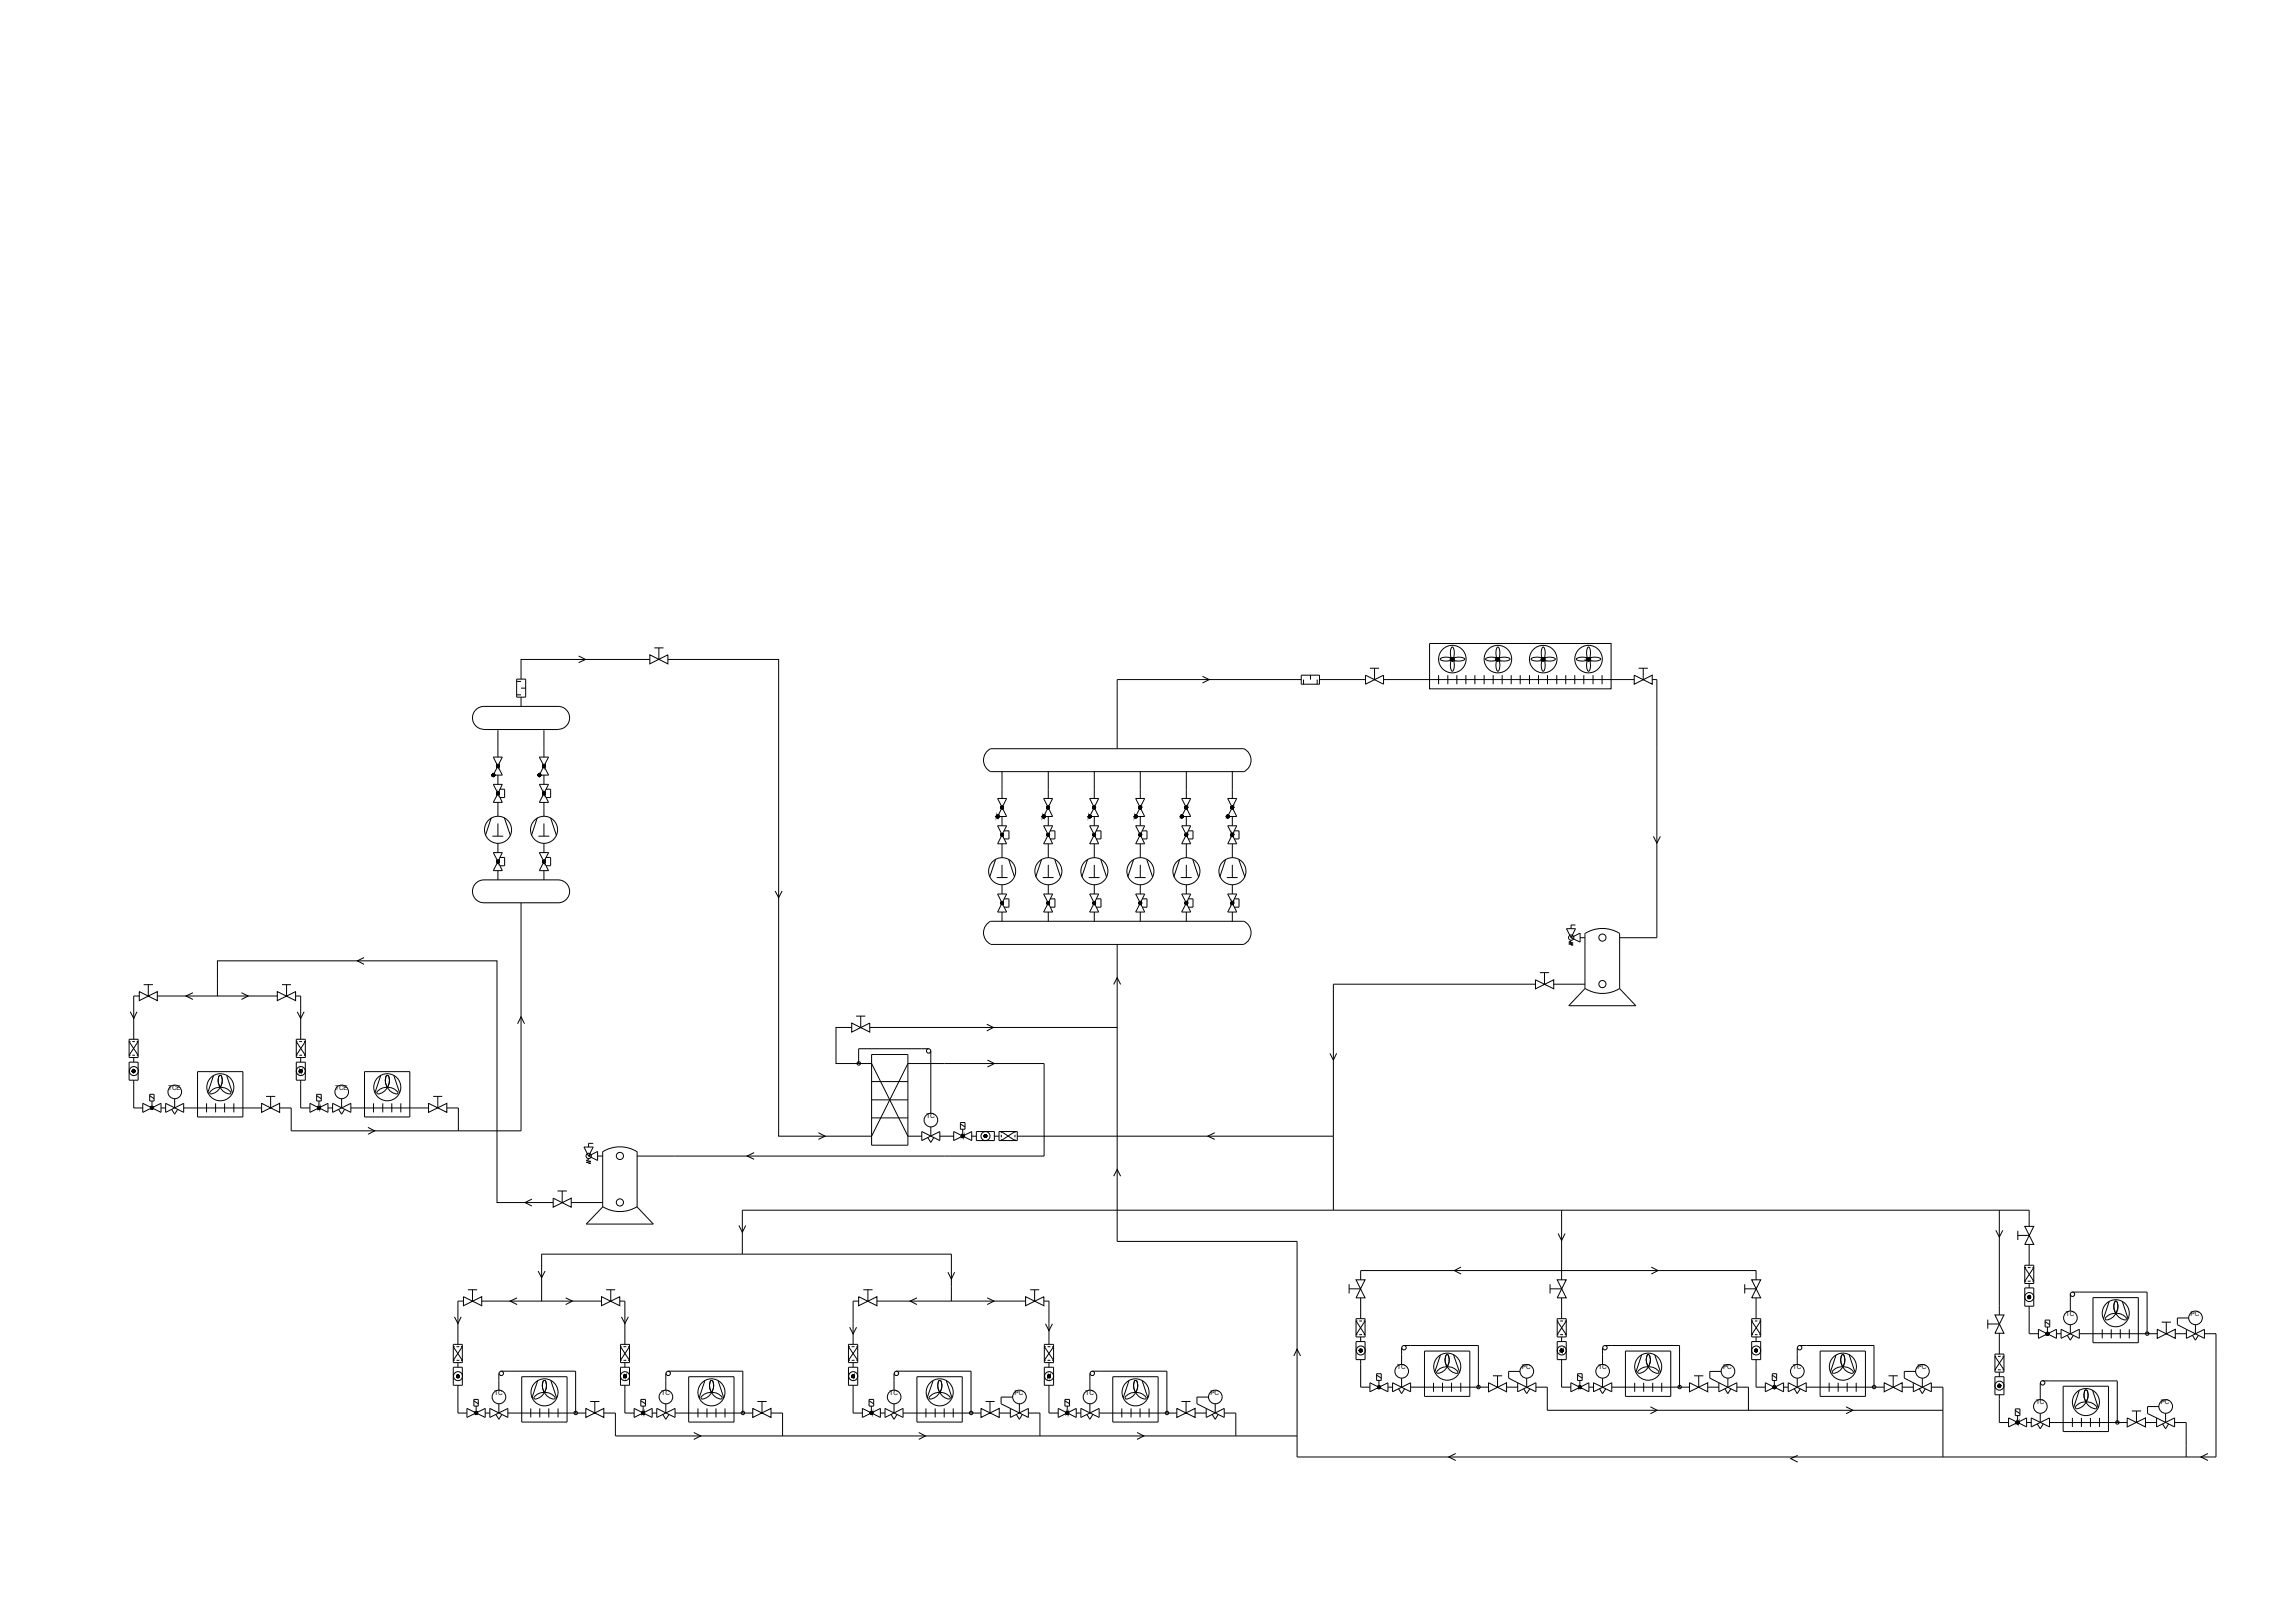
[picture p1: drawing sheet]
<svg xmlns="http://www.w3.org/2000/svg" width="420mm" height="297mm" viewBox="0 0 420 297" stroke-linecap="round" stroke-linejoin="round" font-family="sans-serif">
<defs><g id="words">
<g font-size="1.2">
<text x="30.8" y="199.4">TCE</text>
<text x="61.4" y="199.4">TCE</text>
<text x="169.6" y="204.6">TC</text>
<text x="378.2" y="240.8">TC</text>
<text x="401" y="240.8">PC</text>
<text x="255.8" y="250.6">TC</text>
<text x="278.6" y="250.6">PC</text>
<text x="292.6" y="250.6">TC</text>
<text x="315.4" y="250.6">PC</text>
<text x="328.2" y="250.6">TC</text>
<text x="351" y="250.6">PC</text>
<text x="90.5" y="255.3">TC</text>
<text x="121.1" y="255.3">TC</text>
<text x="162.9" y="255.3">TC</text>
<text x="185.7" y="255.3">PC</text>
<text x="198.7" y="255.3">TC</text>
<text x="221.6" y="255.3">PC</text>
<text x="372.8" y="257">TC</text>
<text x="395.6" y="257">PC</text>
</g>
</g></defs>
<!-- layer: CONTOUR -->
<g fill="none" stroke="#000" stroke-width=".18">
<path d="M90.3 138.6h1.7l-1.7 3.3h1.7zM94.6 124.3h1.6v3.3h-1.6zM94.6 124.7h.8M94.6 127.2h.8M95.4 125.9h.8M98.7 138.6h1.7l-1.7 3.3h1.7zM238.2 123.6h3.4v1.6h-3.4zM238.6 124.4v.8M239.9 123.6v.8M241.1 124.4v.8M89.9 149.7l-1 3.2M90.1 153h2"/>
<path d="M90.3 143.6h1.7l-.8 1.6zM90.3 156h1.7l-.8 1.7zM91.2 150.7v2.3M91.2 145.2l.8 1.7h-1.7zM91.2 157.7l.8 1.6h-1.7zM91.5 144.4h.9v1.6h-.9M91.5 156.9h.9v1.6h-.9M92.3 149.7l1.1 3.2M98.4 149.7l-1.1 3.2M98.6 153h2M98.7 143.6h1.7l-1.7 3.3h1.7zM98.7 156h1.7l-1.7 3.3h1.7z"/>
<path d="M99.6 150.7v2.3M100 144.4h.8v1.6h-.8M100 156.9h.8v1.6h-.8M100.8 149.7l1.1 3.2M182.3 157.3l-1.1 3.2M182.6 151.1h1.7l-.9 1.7zM182.6 146.1h1.7l-1.7 3.3h1.7zM183.4 158.3v2.3M183.4 152.8l.9 1.6h-1.7zM183.8 152.1h.9v1.4h-.9M184.7 157.3l1 3.2M190.7 157.3l-1.1 3.2"/>
<path d="M191.1 151.1h1.6l-.8 1.7zM191.1 146.1h1.6l-1.6 3.3h1.6zM191.9 152.8l.8 1.6h-1.6zM191.9 158.3v2.3M192.2 152.1h.9v1.4h-.9M193.1 157.3l1.1 3.2M199.1 157.3l-1.1 3.2M199.5 151.1h1.6l-.8 1.7zM199.5 146.1h1.6l-1.6 3.3h1.6zM200.3 152.8l.8 1.6h-1.6zM200.3 158.3v2.3M200.7 152.1h.9v1.4h-.9"/>
<path d="M201.5 157.3l1.1 3.2M207.5 157.3l-1 3.2M207.9 151.1h1.7l-.8 1.7zM207.9 146.1h1.7l-1.7 3.3h1.7zM208.8 152.8l.8 1.6h-1.7zM208.8 158.3v2.3M209.1 152.1h.9v1.4h-.9M209.9 157.3l1.1 3.2M216 157.3l-1.1 3.2M216.3 151.1h1.7l-.8 1.7zM216.3 146.1h1.7l-1.7 3.3h1.7zM217.2 152.8l.8 1.6h-1.7z"/>
<path d="M217.2 158.3v2.3M217.6 152.1h.8v1.4h-.8M218.4 157.3l1 3.2M224.4 157.3l-1.1 3.2M224.8 151.1h1.6l-.8 1.7zM224.8 146.1h1.6l-1.6 3.3h1.6zM225.6 152.8l.8 1.6h-1.6zM225.6 158.3v2.3M226 152.1h.8v1.4h-.8M226.8 157.3l1.1 3.2M182.5 160.6h2M182.6 163.6h1.7l-.9 1.7z"/>
<path d="M183.4 165.3l.9 1.6h-1.7zM183.8 164.5h.9v1.5h-.9M190.9 160.6h2M191.1 163.6h1.6l-.8 1.7zM191.9 165.3l.8 1.6h-1.6zM192.2 164.5h.9v1.5h-.9M199.3 160.6h2M199.5 163.6h1.6l-.8 1.7zM200.3 165.3l.8 1.6h-1.6zM200.7 164.5h.9v1.5h-.9M207.7 160.6h2M207.9 163.6h1.7l-.8 1.7z"/>
<path d="M208.8 165.3l.8 1.6h-1.7zM209.1 164.5h.9v1.5h-.9M216.2 160.6h2M216.3 163.6h1.7l-.8 1.7zM217.2 165.3l.8 1.6h-1.7zM217.6 164.5h.8v1.5h-.8M224.6 160.6h2M224.8 163.6h1.6l-.8 1.7zM225.6 165.3l.8 1.6h-1.6zM226 164.5h.8v1.5h-.8M286.8 170h1.6l-.8 1.6zM287.6 171.6l1.7-.8v1.6z"/>
<path d="M23.6 194.4h1.7v3.3h-1.7zM23.6 190.2h1.7v3.3h-1.7zM23.9 190.6h-.3l1.7 2.5h-.3M24.2 190.6h.5M24.2 193.1h.5M25 190.6h.3l-1.7 2.5h.3M36.2 196.1h8.3v8.3h-8.3zM38.4 199.9l.2 .3M39.1 196.9l-1.1 3.1M40.1 196.9a2.18 2.18 0 0 0 .2 2.1M40.1 196.9h.4M40.3 199a1.89 1.89 0 0 0 1.9 1.2l.1-.3"/>
<path d="M40.3 199a2.18 2.18 0 0 1-1.7 1.2M40.3 199a2.18 2.18 0 0 1 2 .9M40.3 199a2.18 2.18 0 0 0-1.9 .9M40.5 196.9a2.18 2.18 0 0 1-.2 2.1M41.5 196.9l1.1 3.1M54.2 194.4h1.7v3.3h-1.7zM54.2 190.2h1.7v3.3h-1.7zM54.5 190.6h-.3l1.7 2.5h-.3M54.8 190.6h.5M54.8 193.1h.5M55.6 190.6h.3l-1.7 2.5h.3M66.7 196.1h8.3v8.3h-8.3z"/>
<path d="M69.7 196.9l-1.1 3.1M70.7 196.9h.4M70.7 196.9a2.18 2.18 0 0 0 .2 2.1M70.9 199a1.89 1.89 0 0 0 1.9 1.2l.1-.2a1.99 1.99 0 0 0-2-1M70.9 199a1.89 1.89 0 0 1-1.8 1.2l-.1-.2a1.86 1.86 0 0 1 1.9-1M71.1 196.9a2.18 2.18 0 0 1-.2 2.1M72.1 196.9l1.1 3.1M159.6 193h6.6v16.6h-6.6zM159.6 194.6l6.6 13.3M159.6 198h6.6M166.2 194.6l-6.6 13.3M168.8 191.9h1.2"/>
<path d="M170.4 192.4v1.2M26.1 201.9l3.4 1.7v-1.7l-3.4 1.7zM27.4 200.3h.8v1.2h-.8zM27.4 200.5l.8 .6M27.8 201.5v1.3M30.3 201.9l3.3 1.7v-1.7l-3.3 1.7zM31.4 203l.6 .9 .5-.9M32 201.1v1.7M36.2 202.8h8.3M37.8 201.9v1.7M39.5 201.9v1.7M41.1 201.9v1.7"/>
<path d="M42.8 201.9v1.7M56.7 201.9l3.3 1.7v-1.7l-3.3 1.7zM58 200.3h.8v1.2h-.8zM58 200.5l.8 .6M58.4 201.5v1.3M60.9 201.9l3.3 1.7v-1.7l-3.3 1.7zM62 203l.5 .9 .6-.9M62.5 201.1v1.7M66.7 202.8h8.3M68.4 201.9v1.7M70.1 201.9v1.7M71.7 201.9v1.7"/>
<path d="M73.4 201.9v1.7M106.9 209.9h1.7l-.8 1.7zM107.8 211.6l1.6-.9v1.7zM159.6 201.3h6.6M159.6 204.6h6.6M168.8 207.1l3.3 1.6v-1.6l-3.3 1.6zM169.9 208.2l.5 .9 .6-.9M170.4 206.2v1.7M174.6 207.1l3.3 1.6v-1.6l-3.3 1.6zM175.8 205.4h.9v1.3h-.9zM175.8 205.7l.9 .5M176.2 206.7v1.2"/>
<path d="M178.7 207.1h3.3v1.6h-3.3zM182.9 207.1h3.3v1.6h-3.3zM183.3 207.3v-.2l2.5 1.6v-.2M183.3 207.7v.5M185.8 207.3v-.2l-2.5 1.6v-.2M185.8 207.7v.5M370.7 235.7h1.6v3.4h-1.6zM370.7 231.6h1.6v3.3h-1.6zM370.9 232h-.2l1.6 2.5h-.2M371.2 232h.5M371.2 234.5h.5M372.1 232h.2l-1.6 2.5h.2"/>
<path d="M379 236.9v1.2M379.4 236.5h1.3M383.2 237.5h8.3v8.2h-8.3zM386.1 238.2l-1 3.2M387.2 238.2h.3M387.2 238.2a2.18 2.18 0 0 0 .2 2.2 2.26 2.26 0 0 1 1.9 .9M387.6 238.2a2.18 2.18 0 0 1-.2 2.2 2.26 2.26 0 0 0-2 .9M388.5 238.2l1.1 3.2M83 250.2h1.6v3.3h-1.6zM83 246h1.6v3.4h-1.6zM83.2 246.5h-.2l1.6 2.5h-.2M83.6 246.5h.5"/>
<path d="M83.6 249h.5M84.4 246.5h.2l-1.6 2.5h.2M85.5 257.8l3.3 1.6v-1.6l-3.3 1.6zM86.8 256.1h.8v1.2h-.8zM86.8 256.4l.8 .5M87.2 257.3v1.3M89.7 257.8l3.3 1.6v-1.6l-3.3 1.6zM90.8 258.9l.5 .9 .6-.9M91.3 251.4v1.2M91.3 256.9v1.7M91.8 251h1.2M95.5 252h8.3v8.3h-8.3z"/>
<path d="M95.5 258.6h8.3M97.2 257.8v1.6M98.4 252.7l-1 3.2M98.8 257.8v1.6M99.5 252.7a2.18 2.18 0 0 0 .2 2.1M99.5 252.7h.4M99.7 254.8a2.18 2.18 0 0 0 1.7 1.3M99.7 254.8a1.89 1.89 0 0 1-1.9 1.2l-.1-.3M99.7 254.9a1.99 1.99 0 0 1 1.9 1l-.1 .2M99.7 254.9a2.18 2.18 0 0 0-2 .9M99.9 252.7a2.18 2.18 0 0 1-.2 2.1M100.5 257.8v1.6"/>
<path d="M100.9 252.7l1 3.2M102.2 257.8v1.6M113.6 250.2h1.6v3.3h-1.6zM113.6 246h1.6v3.4h-1.6zM113.8 246.5h-.2l1.6 2.5h-.2M114.1 246.5h.6M114.1 249h.6M115 246.5h.2l-1.6 2.5h.2M116.1 257.8l3.3 1.6v-1.6l-3.3 1.6zM117.3 256.1h.9v1.2h-.9zM117.3 256.4l.9 .5M117.7 257.3v1.3"/>
<path d="M120.2 257.8l3.4 1.6v-1.6l-3.4 1.6zM121.3 258.9l.6 .9 .6-.9M121.9 251.4v1.2M121.9 256.9v1.7M122.3 251h1.3M126.1 252h8.3v8.3h-8.3zM126.1 258.6h8.3M127.8 257.8v1.6M129 252.7l-1 3.2M129.4 257.8v1.6M130.1 252.7h.3M130.1 252.7a2.18 2.18 0 0 0 .2 2.1"/>
<path d="M130.3 254.9a2.18 2.18 0 0 0-2 .9M130.3 254.8a1.89 1.89 0 0 0 1.8 1.2l.1-.1a1.86 1.86 0 0 0-1.9-1M130.3 254.8a1.89 1.89 0 0 1-1.9 1.2l-.1-.3M130.5 252.7a2.18 2.18 0 0 1-.2 2.1M131.1 257.8v1.6M131.5 252.7l1 3.2M132.7 257.8v1.6M155.3 250.2h1.7v3.3h-1.7zM155.3 246h1.7v3.4h-1.7zM155.6 246.5h-.3l1.7 2.5h-.2M155.9 246.5h.5M155.9 249h.5"/>
<path d="M156.8 246.5h.2l-1.7 2.5h.3M157.9 257.8l3.3 1.6v-1.6l-3.3 1.6zM159.1 256.1h.8v1.2h-.8zM159.1 256.4l.8 .5M159.5 257.3v1.3M162 257.8l3.3 1.6v-1.6l-3.3 1.6zM163.1 258.9l.6 .9 .5-.9M163.7 251.4v1.2M163.7 256.9v1.7M164.1 251h1.2M167.9 252h8.3v8.3h-8.3zM167.9 258.6h8.3"/>
<path d="M169.5 257.8v1.6M170.8 252.7l-1.1 3.2M171.2 257.8v1.6M171.8 252.7h.4M171.9 252.7a2.18 2.18 0 0 0 .2 2.1M172 254.8a1.89 1.89 0 0 1-1.9 1.2v-.1a1.99 1.99 0 0 1 1.9-1M172 254.9a2.18 2.18 0 0 1 2 .9M172.1 254.8a1.89 1.89 0 0 0 1.8 1.2l.1-.3M172.2 252.7a2.18 2.18 0 0 1-.1 2.1M172.9 257.8v1.6M173.2 252.7l1.1 3.2M174.5 257.8v1.6"/>
<path d="M185.3 255.7h-2v1.2l5 2.5v-1.6l-3.3 1.6v-1.6M186.1 258.9l.5 .9 .6-.9M186.6 256.9v1.7M191.2 250.2h1.7v3.3h-1.7zM191.2 246h1.7v3.4h-1.7zM191.4 246.5h-.2l1.7 2.5h-.3M191.8 246.5h.5M191.8 249h.5M192.6 246.5h.3l-1.7 2.5h.2M193.7 257.8l3.3 1.6v-1.6l-3.3 1.6zM195 256.1h.8v1.2h-.8zM195 256.4l.8 .5"/>
<path d="M195.4 257.3v1.3M197.9 257.8l3.3 1.6v-1.6l-3.3 1.6zM199 258.9l.5 .9 .6-.9M199.5 251.4v1.2M199.5 256.9v1.7M200 251h1.2M203.7 252h8.3v8.3h-8.3zM203.7 258.6h8.3M205.4 257.8v1.6M206.3 255.4a2.42 2.42 0 0 1 3.5 .5v.1a1.89 1.89 0 0 1-1.9-1.2 1.88 1.88 0 0 1-1.9 1.2v-.3zM206.7 252.7l-1.1 3.2M207.1 257.8v1.6"/>
<path d="M207.7 252.7h.4M207.7 252.7a2.18 2.18 0 0 0 .2 2.1M208.1 252.7a2.18 2.18 0 0 1-.2 2.1M208.7 257.8v1.6M209.1 252.7l1.1 3.2M210.4 257.8v1.6M221.2 255.7h-2.1v1.2l5 2.5v-1.6l-3.3 1.6v-1.6M221.9 258.9l.6 .9 .5-.9M222.5 256.9v1.7M248.3 245.5h1.6v3.3h-1.6zM248.3 241.3h1.6v3.4h-1.6zM248.5 241.8h-.2l1.6 2.5h-.2"/>
<path d="M248.8 241.8h.6M248.8 244.3h.6M249.7 241.8h.2l-1.6 2.5h.2M250.8 253.1l3.3 1.6v-1.6l-3.3 1.6zM252 251.4h.9v1.2h-.9zM252 251.7l.9 .5M252.4 252.6v1.3M254.9 253.1l3.3 1.6v-1.6l-3.3 1.6zM256 254.2l.6 .9 .5-.9M256.6 246.7v1.2M256.6 252.2v1.7M257 246.3h1.2"/>
<path d="M260.8 247.3h8.3v8.3h-8.3zM260.8 253.9h8.3M262.4 253.1v1.6M263 251.1a2.54 2.54 0 0 1 3.9 0M263.7 248l-1 3.2M264.1 253.1v1.6M264.9 250.1a2 2 0 0 0 .1-2.2h-.1a1.88 1.88 0 0 0 0 2.2M264.9 250.1a1.89 1.89 0 0 1-1.8 1.2l-.1-.3M265 250.1a1.89 1.89 0 0 0 1.8 1.2l.1-.3M265.7 253.1v1.6M266.1 248l1.1 3.2M267.4 253.1v1.6"/>
<path d="M277.8 253.1l3.4 1.6v-1.6l-3.4 1.6zM278.3 251h-2.1v1.2l1.6 .9M278.9 254.2l.6 .9 .6-.9M279.5 252.2v1.7M285.1 245.5h1.6v3.3h-1.6zM285.1 241.3h1.6v3.4h-1.6zM285.3 241.8h-.2l1.6 2.5h-.2M285.6 241.8h.5M285.6 244.3h.5M286.5 241.8h.2l-1.6 2.5h.2M287.6 253.1l3.3 1.6v-1.6l-3.3 1.6zM288.8 251.4h.9v1.2h-.9z"/>
<path d="M288.8 251.7l.9 .5M289.2 252.6v1.3M291.7 253.1l3.4 1.6v-1.6l-3.4 1.6zM292.8 254.2l.6 .9 .6-.9M293.4 246.7v1.2M293.4 252.2v1.7M293.8 246.3h1.3M297.6 247.3h8.3v8.3h-8.3zM297.6 253.9h8.3M299.3 253.1v1.6M300.5 248l-1 3.2M300.9 253.1v1.6"/>
<path d="M301.6 248l.2-.1a1.88 1.88 0 0 1 0 2.2 2.23 2.23 0 0 1-.2-2.1zM301.8 250.2a2.18 2.18 0 0 0-2 .9M301.8 250.1a1.89 1.89 0 0 0 1.8 1.2l.1-.1a1.86 1.86 0 0 0-1.9-1M301.8 250.1a1.89 1.89 0 0 1-1.9 1.2l-.1-.3M302.6 253.1v1.6M303 248l1 3.2M304.2 253.1v1.6M314.7 253.1l3.3 1.6v-1.6l-3.3 1.6zM315.1 251h-2.1v1.2l1.7 .9M315.8 254.2l.5 .9 .6-.9M316.3 252.2v1.7M320.7 245.5h1.6v3.3h-1.6z"/>
<path d="M320.7 241.3h1.6v3.4h-1.6zM320.9 241.8h-.2l1.6 2.5h-.2M321.3 241.8h.4M321.3 244.3h.4M322.1 241.8h.2l-1.6 2.5h.2M323.2 253.1l3.3 1.6v-1.6l-3.3 1.6zM324.5 251.4h.8v1.2h-.8zM324.5 251.7l.8 .5M324.8 252.6v1.3M327.4 253.1l3.3 1.6v-1.6l-3.3 1.6zM328.5 254.2l.5 .9 .6-.9M329 246.7v1.2"/>
<path d="M329 252.2v1.7M329.5 246.3h1.2M333.2 247.3h8.3v8.3h-8.3zM333.2 253.9h8.3M334.9 253.1v1.6M335.4 251.1a2.58 2.58 0 0 1 3.9 0l-.2 .3M336.1 248l-1 3.2M336.5 253.1v1.6M337.4 250.1a2.18 2.18 0 0 0 1.7 1.3M337.4 250.1a1.89 1.89 0 0 1-1.9 1.2l-.1-.3M337.6 248a2.18 2.18 0 0 1-.2 2.1M337.6 248l-.3-.1a1.88 1.88 0 0 0 .1 2.2"/>
<path d="M338.2 253.1v1.6M338.6 248l1 3.2M339.8 253.1v1.6M350.3 253.1l3.3 1.6v-1.6l-3.3 1.6zM350.7 251h-2.1v1.2l1.7 .9M351.4 254.2l.5 .9 .6-.9M351.9 252.2v1.7M365.2 252h1.7v3.3h-1.7zM365.2 247.8h1.7v3.3h-1.7zM365.4 248.2h-.2l1.7 2.5h-.3M365.8 248.2h.5M365.8 250.7h.5"/>
<path d="M366.6 248.2h.3l-1.7 2.5h.2M367.7 259.5l3.3 1.7v-1.7l-3.3 1.7zM368.9 257.9h.9v1.2h-.9zM368.9 258.1l.9 .6M369.4 259.1v1.3M371.9 259.5l3.3 1.7v-1.7l-3.3 1.7zM373.2 243.3l3.3 1.6v-1.6l-3.3 1.6zM373.5 253.1v1.3M373.5 258.7v1.7M373.9 252.7h1.3M374.4 241.6h.9v1.3h-.9zM374.4 241.9l.9 .5"/>
<path d="M374.8 242.9v1.2M377.3 243.3l3.4 1.6v-1.6l-3.4 1.6zM377.7 253.7h8.3v8.3h-8.3zM378.5 244.4l.5 .9 .6-.9M379 242.4v1.7M379.4 259.5v1.7M380 257.5v.3a1.89 1.89 0 0 0 1.9-1.2 2.16 2.16 0 0 0 1.8 1.2M380.7 254.4l-1.1 3.2M381.1 259.5v1.7M381.7 254.5h.4M381.7 254.4a2.18 2.18 0 0 0 .2 2.2M381.9 256.6a2.18 2.18 0 0 0-2 .9"/>
<path d="M381.9 256.6a2.18 2.18 0 0 1 2 .9l-.2 .3M382.1 254.4a2.18 2.18 0 0 1-.2 2.2M382.7 259.5v1.7M383.1 254.4l1 3.2M383.2 244.1h8.3M384.4 259.5v1.7M384.9 243.3v1.6M386.5 243.3v1.6M387.4 240.3a1.89 1.89 0 0 0 1.8 1.2l.1-.2M387.4 240.3a1.89 1.89 0 0 1-1.9 1.2l-.1-.2M388.2 243.3v1.6M389.8 243.3v1.6"/>
<path d="M394.8 259.5l3.3 1.7v-1.7l-3.3 1.7zM395.2 257.4h-2v1.3l1.6 .8M396.5 258.7v1.7M400.3 243.3l3.3 1.6v-1.6l-3.3 1.6zM400.7 241.2h-2.1v1.2l1.7 .9M401.4 244.4l.5 .9 .6-.9M401.9 242.4v1.7M373 260.6l.5 .9 .6-.9M377.7 260.4h8.3M395.9 260.6l.6 .9 .5-.9"/>
<circle cx="90.3" cy="141.8" r=".23"/>
<circle cx="91.2" cy="151.9" r="2.48"/>
<circle cx="91.2" cy="145.2" r=".23"/>
<circle cx="91.2" cy="157.7" r=".23"/>
<circle cx="91.2" cy="140.2" r=".23"/>
<circle cx="98.8" cy="141.8" r=".23"/>
<circle cx="99.6" cy="151.9" r="2.48"/>
<circle cx="99.6" cy="145.2" r=".23"/>
<circle cx="99.6" cy="157.7" r=".23"/>
<circle cx="99.6" cy="140.2" r=".23"/>
<circle cx="182.7" cy="149.4" r=".23"/>
<circle cx="183.5" cy="159.4" r="2.48"/>
<circle cx="183.5" cy="152.8" r=".23"/>
<circle cx="183.5" cy="147.8" r=".23"/>
<circle cx="191.1" cy="149.4" r=".23"/>
<circle cx="191.9" cy="159.4" r="2.48"/>
<circle cx="191.9" cy="152.8" r=".23"/>
<circle cx="191.9" cy="147.8" r=".23"/>
<circle cx="199.5" cy="149.4" r=".23"/>
<circle cx="200.4" cy="159.4" r="2.48"/>
<circle cx="200.4" cy="152.8" r=".23"/>
<circle cx="200.4" cy="147.8" r=".23"/>
<circle cx="207.9" cy="149.4" r=".23"/>
<circle cx="208.8" cy="159.4" r="2.48"/>
<circle cx="208.8" cy="152.8" r=".23"/>
<circle cx="208.8" cy="147.8" r=".23"/>
<circle cx="216.4" cy="149.4" r=".23"/>
<circle cx="217.2" cy="159.4" r="2.48"/>
<circle cx="217.2" cy="152.8" r=".23"/>
<circle cx="217.2" cy="147.8" r=".23"/>
<circle cx="224.8" cy="149.4" r=".23"/>
<circle cx="225.6" cy="159.4" r="2.48"/>
<circle cx="225.6" cy="152.8" r=".23"/>
<circle cx="225.6" cy="147.8" r=".23"/>
<circle cx="183.5" cy="165.2" r=".23"/>
<circle cx="191.9" cy="165.2" r=".23"/>
<circle cx="200.4" cy="165.2" r=".23"/>
<circle cx="208.8" cy="165.2" r=".23"/>
<circle cx="217.2" cy="165.2" r=".23"/>
<circle cx="225.6" cy="165.2" r=".23"/>
<circle cx="24.5" cy="196" r=".23"/>
<circle cx="24.5" cy="196" r=".83"/>
<circle cx="32" cy="199.8" r="1.25"/>
<circle cx="40.3" cy="199" r="2.48"/>
<circle cx="55.1" cy="196" r=".23"/>
<circle cx="55.1" cy="196" r=".83"/>
<circle cx="62.6" cy="199.8" r="1.25"/>
<circle cx="70.9" cy="199" r="2.48"/>
<circle cx="170" cy="192.3" r=".4"/>
<circle cx="27.8" cy="202.8" r=".23"/>
<circle cx="58.4" cy="202.8" r=".23"/>
<circle cx="170.4" cy="205" r="1.25"/>
<circle cx="176.3" cy="207.9" r=".23"/>
<circle cx="180.4" cy="207.9" r=".23"/>
<circle cx="180.4" cy="207.9" r=".83"/>
<circle cx="371.5" cy="237.4" r=".23"/>
<circle cx="371.5" cy="237.4" r=".83"/>
<circle cx="379.4" cy="236.9" r=".4"/>
<circle cx="83.9" cy="251.9" r=".23"/>
<circle cx="83.9" cy="251.9" r=".83"/>
<circle cx="87.2" cy="258.6" r=".23"/>
<circle cx="91.3" cy="255.7" r="1.25"/>
<circle cx="91.8" cy="251.4" r=".4"/>
<circle cx="99.7" cy="254.8" r="2.48"/>
<circle cx="114.4" cy="251.9" r=".23"/>
<circle cx="114.4" cy="251.9" r=".83"/>
<circle cx="117.8" cy="258.6" r=".23"/>
<circle cx="121.9" cy="255.7" r="1.25"/>
<circle cx="122.3" cy="251.4" r=".4"/>
<circle cx="130.3" cy="254.8" r="2.48"/>
<circle cx="156.2" cy="251.9" r=".23"/>
<circle cx="156.2" cy="251.9" r=".83"/>
<circle cx="159.5" cy="258.6" r=".23"/>
<circle cx="163.7" cy="255.7" r="1.25"/>
<circle cx="164.1" cy="251.4" r=".4"/>
<circle cx="172" cy="254.8" r="2.48"/>
<circle cx="186.6" cy="255.7" r="1.25"/>
<circle cx="192.1" cy="251.9" r=".23"/>
<circle cx="192.1" cy="251.9" r=".83"/>
<circle cx="195.4" cy="258.6" r=".23"/>
<circle cx="199.6" cy="255.7" r="1.25"/>
<circle cx="200" cy="251.4" r=".4"/>
<circle cx="207.9" cy="254.8" r="2.48"/>
<circle cx="222.5" cy="255.7" r="1.25"/>
<circle cx="249.1" cy="247.2" r=".23"/>
<circle cx="249.1" cy="247.2" r=".83"/>
<circle cx="252.5" cy="253.9" r=".23"/>
<circle cx="256.6" cy="251" r="1.25"/>
<circle cx="257" cy="246.7" r=".4"/>
<circle cx="265" cy="250.1" r="2.48"/>
<circle cx="279.5" cy="251" r="1.25"/>
<circle cx="285.9" cy="247.2" r=".23"/>
<circle cx="285.9" cy="247.2" r=".83"/>
<circle cx="289.3" cy="253.9" r=".23"/>
<circle cx="293.4" cy="251" r="1.25"/>
<circle cx="293.8" cy="246.7" r=".4"/>
<circle cx="301.7" cy="250.1" r="2.48"/>
<circle cx="316.3" cy="251" r="1.25"/>
<circle cx="321.5" cy="247.2" r=".23"/>
<circle cx="321.5" cy="247.2" r=".83"/>
<circle cx="324.9" cy="253.9" r=".23"/>
<circle cx="329" cy="251" r="1.25"/>
<circle cx="329.5" cy="246.7" r=".4"/>
<circle cx="337.4" cy="250.1" r="2.48"/>
<circle cx="352" cy="251" r="1.25"/>
<circle cx="366" cy="253.6" r=".23"/>
<circle cx="366" cy="253.6" r=".83"/>
<circle cx="373.5" cy="257.4" r="1.25"/>
<circle cx="374" cy="253.1" r=".4"/>
<circle cx="374.9" cy="244.1" r=".23"/>
<circle cx="379" cy="241.2" r="1.25"/>
<circle cx="381.9" cy="256.6" r="2.48"/>
<circle cx="387.3" cy="240.3" r="2.48"/>
<circle cx="396.5" cy="257.4" r="1.25"/>
<circle cx="401.9" cy="241.2" r="1.25"/>
<circle cx="369.4" cy="260.3" r=".23"/>
</g>
<!-- layer: 0 -->
<g fill="none" stroke="#000" stroke-width=".18">
<path d="M119 119.8v1.7l3.3-1.7v1.7zM119.8 118.6h1.7M120.6 118.6v2.1M261.7 117.8h33.3v8.3h-33.3zM88.6 129.3h13.6a2.1 2.1 0 0 1 2.1 2.1 2.1 2.1 0 0 1-2.1 2.1M88.6 133.5h13.6M88.6 129.3a2.1 2.1 0 0 0-2.1 2.1 2.1 2.1 0 0 0 2.1 2.1M91.2 133.6v5M95.4 127.6v1.7M99.6 133.6v5M105.9 120.1l1.3 .6-1.3 .6M119 120.7h-23.6v3.6"/>
<path d="M122.3 120.7h20.3v87.2h17M180.9 137.3l.5-.3h46.3a2.33 2.33 0 0 1 1.3 2.1 2.33 2.33 0 0 1-1.3 2.1h-46.3a2.35 2.35 0 0 1-.5-3.9zM220.1 123.8l1.3 .6-1.3 .6M238.2 124.4h-33.7v12.6M241.6 124.4h8.4M250 123.6l3.3 1.6v-1.6l-3.3 1.6zM250.8 122.3h1.7M251.6 122.3v2.1M253.3 124.4h45.9M263.4 123.6v1.6M265.1 123.6v1.6M265.7 120.4l-.2-.9a1.24 1.24 0 0 1 .4-1.1 2.06 2.06 0 0 1 .2 2"/>
<path d="M265.7 120.4l-.9-.1a1.24 1.24 0 0 0-1.1 .3 1.96 1.96 0 0 0 2 .2l-.2 .9a1.24 1.24 0 0 0 .4 1.2 2.06 2.06 0 0 0 .2-2.1l.9 .2a1.24 1.24 0 0 0 1.2-.4 2.06 2.06 0 0 0-2.1-.2M266.7 123.6v1.6M268.4 123.6v1.6M270 123.6v1.6M271.7 123.6v1.6M273.4 123.6v1.6M274 120.4l-.9-.1a1.24 1.24 0 0 0-1.1 .3 2.02 2.02 0 0 0 2 .2l-.1 .9a1.24 1.24 0 0 0 .3 1.2 2.06 2.06 0 0 0 .2-2.1l.9 .2a1.24 1.24 0 0 0 1.2-.4 2.06 2.06 0 0 0-2.1-.2M274 120.4l-.1-.9a1.24 1.24 0 0 1 .3-1.1 2.06 2.06 0 0 1 .2 2M275 123.6v1.6M276.7 123.6v1.6M278.3 123.6v1.6M280 123.6v1.6"/>
<path d="M281.7 123.6v1.6M282.3 120.4l-.1-.9a1.24 1.24 0 0 1 .3-1.1 2.06 2.06 0 0 1 .2 2M282.3 120.4l-.9-.1a1.24 1.24 0 0 0-1.1 .3 2.06 2.06 0 0 0 2 .2M282.7 120.4l.9-.1a1.24 1.24 0 0 1 1.1 .3 1.96 1.96 0 0 1-2 .2l.2 .9a1.24 1.24 0 0 1-.4 1.2 2.06 2.06 0 0 1-.2-2.1M283.3 123.6v1.6M285 123.6v1.6M286.7 123.6v1.6M288.3 123.6v1.6M290 123.6v1.6M290.6 120.4l-.1-.9a1.24 1.24 0 0 1 .3-1.1 2.06 2.06 0 0 1 .2 2M290.6 120.4l-.9-.1a1.24 1.24 0 0 0-1.1 .3 1.96 1.96 0 0 0 2 .2l-.1 .9a1.24 1.24 0 0 0 .3 1.2 2.06 2.06 0 0 0 .2-2.1M291 120.4l.9-.1a1.24 1.24 0 0 1 1.1 .3 2.06 2.06 0 0 1-2 .2"/>
<path d="M291.6 123.6v1.6M293.3 123.6v1.6M299.2 123.6v1.6l3.3-1.6v1.6zM300 122.3h1.7M300.8 122.3v2.1M302.5 124.4h.8v47.2h-6.8M91.2 141.9v1.7M91.2 146.9v2.5M91.2 154.3v1.7M91.2 159.3v1.7M99.6 141.9v1.7M99.6 146.9v2.5"/>
<path d="M99.6 154.3v1.7M99.6 159.3v1.7M183.4 141.2v4.9M183.4 149.4v1.7M183.4 154.4v2.6M191.9 141.2v4.9M191.9 149.4v1.7M191.9 154.4v2.6M200.3 141.2v4.9M200.3 149.4v1.7M200.3 154.4v2.6M208.8 141.2v4.9"/>
<path d="M208.8 149.4v1.7M208.8 154.4v2.6M217.2 141.2v4.9M217.2 149.4v1.7M217.2 154.4v2.6M225.6 141.2v4.9M225.6 149.4v1.7M225.6 154.4v2.6M302.7 153.1l.6 1.2 .7-1.2M66.6 175.3l-1.2 .6 1.2 .6M88.6 161h13.6a2.1 2.1 0 0 1 2.1 2.1 2.1 2.1 0 0 1-2.1 2.1h-13.6M88.6 161a2.1 2.1 0 0 0-2.1 2.1 2.1 2.1 0 0 0 2.1 2.1"/>
<path d="M95.4 165.2v41.8h-42.1v-4.2h-2.1M141.9 163.1l.7 1.2 .6-1.2M181.4 172.8a2.34 2.34 0 0 1-1.3-2.1 2.34 2.34 0 0 1 1.3-2.1h46.3a2.34 2.34 0 0 1 1.3 2.1 2.34 2.34 0 0 1-1.3 2.1M181.4 172.8h46.3M183.4 162v1.6M183.4 166.9v1.7M191.9 162v1.6M191.9 166.9v1.7M200.3 162v1.6M200.3 166.9v1.7M204.5 172.8v54.4h33v39.5h168.2v-22.6h-2.1M208.8 162v1.6"/>
<path d="M208.8 166.9v1.7M217.2 162v1.6M217.2 166.9v1.7M225.6 162v1.6M225.6 166.9v1.7M281.1 179.3v1.7l3.4-1.7v1.7zM281.9 178h1.7M282.8 178v2.1M287.6 172.1v.2l-.4 .1 .8 .2-.8 .2 .8 .1-.4 .1M288.4 169.3h-.8v.7M289.3 171.6h.9M290.2 170.8v10.1l-3 3.2h12.3l-3-3.2"/>
<path d="M290.2 170.8a5.9 5.9 0 0 1 6.3 0v10.1M23.8 185.2l.7 1.2 .6-1.2M24.5 197.7v5.1h1.6M24.5 193.5v.9M25.5 181.5v1.6l3.3-1.6v1.6zM25.5 182.3h-1v7.9M26.3 180.2h1.7M27.1 180.2v2.1M28.8 182.3h22M35.3 181.7l-1.2 .6 1.2 .6M39.8 182.3v-6.4h51.2v44.2h10.3M44.2 181.7l1.2 .6-1.2 .6"/>
<path d="M50.8 181.5v1.6l3.3-1.6v1.6zM51.6 180.2h1.7M52.5 180.2v2.1M54.1 182.3h.9v7.9M54.4 185.2l.6 1.2 .7-1.2M55 197.7v5.1h1.7M55 193.5v.9M94.8 187.4l.6-1.3 .6 1.3M155.9 187.2v1.7l3.3-1.7v1.7zM155.9 188h-2.9v6.6h6.6M156.7 186h1.7M157.6 186v2"/>
<path d="M159.2 188h45.3M166.2 194.6h24.9v17h-74.5M168.8 191.9h-11.6v2.7M170.4 193.6v10.2M180.7 187.5l1.2 .5-1.2 .7M180.8 194l1.2 .6-1.2 .7M203.9 180.2l.6-1.3 .7 1.3M243.5 192.8l.6 1.2 .6-1.2M281.1 180.1h-37v41.4M284.5 180.1h5.7M290.2 180.9a5.9 5.9 0 0 0 6.3 0M29.5 202.8h.8"/>
<path d="M33.6 202.8h2.6M44.5 202.8h3.4M47.9 201.9v1.7l3.3-1.7v1.7zM48.7 200.7h1.7M49.5 200.7v2.1M60 202.8h.9M64.2 202.8h2.5M67.4 206.3l1.2 .7-1.2 .6M75 202.8h3.5M78.5 201.9v1.7l3.3-1.7v1.7zM79.3 200.7h1.7M80.2 200.7v2.1"/>
<path d="M81.8 202.8h2.1v4.2M97.4 219.5l-1.3 .6 1.3 .6M101.3 219.3v1.6l3.3-1.6v1.6zM102.1 218h1.7M102.9 218v2.1M107.8 212v.2l-.5 .2 .9 .2-.9 .1 .9 .2-.4 .1M108.6 209.3h-.8v.6M109.4 211.6h.9M110.3 210.8v10.1l-3 3.1h12.3l-3-3.1v-10.1M110.3 210.8a5.9 5.9 0 0 1 6.3 0M138.1 210.9l-1.3 .7 1.3 .6M149.8 207.3l1.3 .6-1.3 .6"/>
<path d="M166.2 207.9h2.6M172.1 207.9h2.5M177.9 207.9h.8M182 207.9h.9M186.2 207.9h57.9M203.9 215.3l.6-1.3 .7 1.3M222.4 207.3l-1.3 .6 1.3 .6M84.9 237.3v1.7l3.3-1.7v1.7zM84.9 238.1h-1.1v7.9M85.7 236.1h1.6M86.5 236.1v2M88.2 238.1h21.9"/>
<path d="M94.7 237.5l-1.3 .6 1.3 .7M98.5 232.6l.7 1.2 .6-1.2M99.2 238.1v-8.6h75v8.6M103.6 237.5l1.2 .6-1.2 .7M104.6 220.1h5.7M110.1 237.3v1.7l3.4-1.7v1.7zM110.3 220.8a5.9 5.9 0 0 0 6.3 0M111 236.1h1.6M111.8 236.1v2M113.5 238.1h.9v7.9M135.3 224.3l.6 1.2 .6-1.2M157.2 237.3v1.7l3.3-1.7v1.7z"/>
<path d="M157.2 238.1h-1v7.9M158 236.1h1.7M158.9 236.1v2M160.5 238.1h27.3M167.9 237.5l-1.3 .6 1.3 .7M173.5 232.8l.7 1.3 .6-1.3M180.7 237.5l1.3 .6-1.3 .7M187.8 237.3v1.7l3.3-1.7v1.7zM188.6 236.1h1.7M189.4 236.1v2M191.1 238.1h.9v7.9M247 235v1.7"/>
<path d="M247 235.9h2.1M248.3 234.2h1.6l-1.6 3.3h1.6zM249.1 234.2v-1.7h72.4v1.7M249.1 237.5v3.8M267.5 231.9l-1.3 .6 1.3 .7M283.8 235v1.7M283.8 235.9h2.1M285.1 234.2h1.6l-1.6 3.3h1.6zM285.3 225.8l.6 1.2 .6-1.2M285.9 221.5v12.7M285.9 237.5v3.8M302.3 231.9l1.2 .6-1.2 .7"/>
<path d="M319.4 235v1.7M319.4 235.9h2.1M320.7 234.2h1.6l-1.6 3.3h1.6zM321.5 237.5v3.8M365.4 225.2l.6 1.2 .7-1.2M366 221.5v19.2M369.4 225.3v1.6M369.4 226.1h2.1M370.7 224.5h1.6l-1.6 3.3h1.6zM371.5 224.5v-3h-235.6v8M371.5 239.1v5h1.7M371.5 227.8v3.8"/>
<path d="M371.5 234.9v.8M379 238.1v1.8M380.7 236.5h12.4v7.6M83.2 241l.6 1.2 .6-1.2M83.8 253.5v5.1h1.7M83.8 249.4v.8M88.8 258.6h.9M91.3 252.6v1.9M93 258.6h2.5M93 251h12.4v7.6M103.8 258.6h3.4M107.2 257.8v1.6l3.3-1.6v1.6z"/>
<path d="M108 256.5h1.7M108.9 256.5v2.1M110.5 258.6h2.2v4.2h124.8M113.8 241l.6 1.2 .6-1.2M114.4 253.5v5.1h1.7M114.4 249.4v.8M119.4 258.6h.8M121.9 252.6v1.9M123.6 258.6h2.5M123.6 251h12.4v7.6M134.4 258.6h3.4M137.8 257.8v1.6l3.4-1.6v1.6z"/>
<path d="M138.7 256.5h1.6M139.5 256.5v2.1M141.2 258.6h2.1v4.2M155.5 242.9l.7 1.2 .6-1.2M156.2 253.5v5.1h1.7M156.2 249.4v.8M161.2 258.6h.8M163.7 252.6v1.9M165.3 258.6h2.6M165.3 251h12.5v7.6M176.2 258.6h3.4M179.6 257.8v1.6l3.3-1.6v1.6z"/>
<path d="M180.4 256.5h1.7M181.2 256.5v2.1M182.9 258.6h2.1M188.3 258.6h2.1v4.2M191.4 242.3l.6 1.2 .7-1.2M192 253.5v5.1h1.7M192 249.4v.8M197 258.6h.9M199.5 252.6v1.9M201.2 258.6h2.5M201.2 251h12.4v7.6M212 258.6h3.4"/>
<path d="M215.4 257.8v1.6l3.4-1.6v1.6zM216.3 256.5h1.6M217.1 256.5v2.1M218.8 258.6h2M224.1 258.6h2.1v4.2M236.9 248.2l.6-1.3 .6 1.3M249.1 248.8v5.1h1.7M249.1 244.7v.8M254.1 253.9h.8M256.6 247.9v1.9M258.2 253.9h2.6M258.2 246.3h12.5v7.6"/>
<path d="M269.1 253.9h3.4M272.5 253.1v1.6l3.3-1.6v1.6zM273.3 251.8h1.7M274.2 251.8v2.1M275.8 253.9h2M281.2 253.9h2.1v4.2h72.4M285.9 248.8v5.1h1.7M285.9 244.7v.8M290.9 253.9h.8M293.4 247.9v1.9M295.1 253.9h2.5M295.1 246.3h12.4v7.6"/>
<path d="M302.1 257.5l1.3 .6-1.3 .6M305.9 253.9h3.4M309.3 253.1v1.6l3.3-1.6v1.6zM310.1 251.8h1.7M311 251.8v2.1M312.6 253.9h2.1M318 253.9h2.1v4.2M321.5 248.8v5.1h1.7M321.5 244.7v.8M326.5 253.9h.9M329 247.9v1.9M330.7 253.9h2.5"/>
<path d="M330.7 246.3h12.4v7.6M338 257.5l1.2 .6-1.2 .6M341.5 253.9h3.4M344.9 253.1v1.6l3.3-1.6v1.6zM345.8 251.8h1.6M346.6 251.8v2.1M348.2 253.9h2.1M353.6 253.9h2.1v12.8M363.9 241.5v1.7M363.9 242.3h2.1M365.2 240.7h1.7l-1.7 3.3h1.7zM366 255.3v5.1h1.7"/>
<path d="M366 244v3.8M366 251.1v.9M373.5 254.4v1.8M375.2 252.7h12.4v7.7M376.5 244.1h.8M380.7 244.1h2.5M389.4 259.5v1.7l3.4-1.7v1.7zM390.3 258.2h1.7M391.1 258.2v2.2M391.5 244.1h3.4M394.9 243.3v1.6l3.3-1.6v1.6zM395.7 242h1.7"/>
<path d="M396.6 242v2.1M398.2 244.1h2.1M127 262.2l1.3 .6-1.3 .6M168.2 262.2l1.2 .6-1.2 .6M208.2 262.2l1.2 .6-1.2 .6M266.5 266l-1.3 .7 1.3 .6M329.1 266.4l-1.3 .6 1.3 .6M371 260.4h.9M375.2 260.4h2.5M386 260.4h3.4M392.8 260.4h2M398.1 260.4h2.1v6.3"/>
<path d="M404.2 266l-1.3 .7 1.3 .6"/>
<circle cx="265.9" cy="120.6" r="2.52"/>
<circle cx="265.9" cy="120.6" r=".28"/>
<circle cx="274.2" cy="120.6" r="2.52"/>
<circle cx="274.2" cy="120.6" r=".28"/>
<circle cx="282.5" cy="120.6" r="2.52"/>
<circle cx="282.5" cy="120.6" r=".28"/>
<circle cx="290.8" cy="120.6" r="2.52"/>
<circle cx="290.8" cy="120.6" r=".28"/>
<circle cx="287.6" cy="171.6" r=".49"/>
<circle cx="293.4" cy="171.6" r=".66"/>
<circle cx="157.2" cy="194.6" r=".32"/>
<circle cx="293.4" cy="180.1" r=".66"/>
<circle cx="107.8" cy="211.6" r=".49"/>
<circle cx="113.5" cy="211.6" r=".66"/>
<circle cx="113.5" cy="220.1" r=".66"/>
<circle cx="105.4" cy="258.6" r=".32"/>
<circle cx="136" cy="258.6" r=".32"/>
<circle cx="177.8" cy="258.6" r=".32"/>
<circle cx="213.6" cy="258.6" r=".32"/>
<circle cx="270.7" cy="253.9" r=".32"/>
<circle cx="307.5" cy="253.9" r=".32"/>
<circle cx="343.1" cy="253.9" r=".32"/>
<circle cx="393.1" cy="244.1" r=".32"/>
<circle cx="387.6" cy="260.3" r=".32"/>
</g>
<!-- layer: CONTOUR -->
<g fill="#000" stroke="#000" stroke-width=".18">
<path d="M90.1 141.8v.1zM91.2 157.5v.4zM91.4 157.6v.2zM91.4 140.1v.2zM99.5 157.4v.5zM99.7 157.5v.4zM99.8 157.6v.2zM99.8 140.1v.2zM182.4 149.4v.1zM182.5 149.3v.3zM182.9 149.4v.1zM183.2 152.7v.2z"/>
<path d="M183.4 152.5v.5zM183.5 152.6v.4zM183.7 147.7v.2zM190.8 149.4v.1zM190.9 149.3v.3zM191.2 149.3v.3zM191.3 149.4v.1zM191.7 152.7v.2zM191.8 152.5v.5zM192.1 147.7v.2zM199.2 149.4v.1zM199.3 149.4v.1z"/>
<path d="M199.3 149.3v.3zM200.1 152.7v.2zM200.3 152.5v.5zM200.5 152.6v.4zM200.5 147.7v.2zM207.7 149.4v.1zM208.5 152.7v.2zM208.7 152.5v.5zM208.9 152.6v.4zM209 147.7v.1zM216.1 149.4v.1zM216.9 152.7v.2z"/>
<path d="M217 152.6v.4zM217.1 152.5v.5zM217.3 152.6v.4zM217.4 152.7v.2zM224.6 149.4v.1zM225 149.4v.2zM225.4 152.7v.2zM225.4 152.6v.4zM225.8 152.7v.2zM183.2 165.1v.3zM183.4 165v.5zM183.5 165.1v.4z"/>
<path d="M191.7 165.1v.3zM191.8 165v.5zM200.3 165v.5zM208.7 165v.5zM217.1 165v.5zM225.5 165v.5zM28 202.7v.1zM58.3 202.6v.3zM58.6 202.7v.1zM176.5 207.9v.1zM180.4 208.2h.1zM180.2 208h.4z"/>
<path d="M180.2 207.8h.5zM371.3 237.2v.3zM371.3 237.3v.1zM371.3 237.2v.4zM87.3 258.4v.4zM87.4 258.5v.2zM117.5 258.5v.2zM117.6 258.4v.4zM118 258.5v.2zM156.4 251.8v.2zM159.8 258.5v.2zM195.3 258.4v.4z"/>
<path d="M195.6 258.5v.2zM249.4 247.1l-.1 .1zM252.7 253.8v.2zM252.7 253.9v.1zM286.1 247v.4zM289 253.8v.2zM289.5 253.8v.2zM321.4 246.9v.5zM321.6 247v.4zM325.1 253.8v.2zM365.8 253.6v.1zM366.2 253.5v.2z"/>
<path d="M374.6 244.1v.1zM375 244v.3zM375.1 244v.2zM369.2 260.3v.1zM369.6 260.2v.3zM369.6 260.3v.1z"/>
<path d="M91 140v.4zM91 140v.4z"/>
<path d="M91 140v.4zM91 140v.4z"/>
<path d="M91 140v.4zM91 140v.4zM91 140v.4zM91 140v.4z"/>
<path d="M91 140v.4zM91.1 140l-.1 .4zM91.1 140v.4zM91.1 140v.4z"/>
<path d="M91.1 140v.4zM91.1 140v.5z"/>
<path d="M91.1 140v.5zM91.1 140v.5zM91.1 140v.5zM91.1 140v.5z"/>
<path d="M91.1 140v.5zM91.2 140l-.1 .5zM91.2 140v.5zM91.2 140v.5z"/>
<path d="M91.2 140v.5zM91.2 140v.5zM91.2 140v.5zM91.2 140v.5z"/>
<path d="M91.2 140v.5zM91.2 140v.5zM91.2 140v.4zM91.2 140v.4z"/>
<path d="M91.2 140v.4zM91.3 140l-.1 .4zM91.3 140v.4zM91.3 140v.4zM91.3 140v.4zM91.3 140v.4z"/>
<path d="M91.3 140v.4zM91.3 140v.4z"/>
<path d="M99.4 140v.4zM99.4 140v.4z"/>
<path d="M99.4 140v.4zM99.4 140v.4z"/>
<path d="M99.4 140v.4zM99.5 140l-.1 .4zM99.5 140v.4zM99.5 140v.4z"/>
<path d="M99.5 140v.4zM99.5 140v.4zM99.5 140v.4zM99.5 140v.4z"/>
<path d="M99.5 140v.4zM99.5 140v.5zM99.5 140v.5zM99.5 140v.5zM99.5 140v.5zM99.5 140v.5z"/>
<path d="M99.5 140v.5zM99.6 140l-.1 .5zM99.6 140v.5zM99.6 140v.5z"/>
<path d="M99.6 140v.5zM99.6 140v.5zM99.6 140v.5zM99.6 140v.5z"/>
<path d="M99.6 140v.5zM99.7 140l-.1 .5zM99.7 140v.4zM99.7 140v.4z"/>
<path d="M99.7 140v.4zM99.7 140v.4zM99.7 140v.4zM99.7 140v.4zM99.7 140v.4zM99.7 140v.4z"/>
<path d="M99.7 140v.4zM99.8 140l-.1 .4z"/>
<path d="M90.1 141.8v.1zM90.1 141.8v.1zM90.1 141.8v.1zM90.1 141.8v.1z"/>
<path d="M90.1 141.8v.1zM90.1 141.8v.2z"/>
<path d="M90.1 141.7v.3zM90.1 141.7v.3zM90.1 141.7v.3zM90.1 141.7v.3z"/>
<path d="M90.1 141.7v.3zM90.1 141.7v.3zM90.1 141.7v.3zM90.1 141.7v.3zM90.1 141.7v.3zM90.1 141.7v.3z"/>
<path d="M90.2 141.6l-.1 .4zM90.2 141.6v.5zM90.2 141.6v.5zM90.2 141.6v.5z"/>
<path d="M90.2 141.6v.5zM90.2 141.6v.5zM90.2 141.6v.5zM90.2 141.6v.5z"/>
<path d="M90.2 141.6v.5zM90.2 141.6v.5z"/>
<path d="M90.2 141.6v.5zM90.3 141.6l-.1 .5zM90.3 141.6v.5zM90.3 141.6v.5z"/>
<path d="M90.3 141.6v.5zM90.3 141.6v.5zM90.3 141.6v.5zM90.3 141.6v.5z"/>
<path d="M90.3 141.6v.5zM90.4 141.6l-.1 .5zM90.4 141.6v.5zM90.4 141.6v.5z"/>
<path d="M90.4 141.6v.5zM90.4 141.6v.5zM90.4 141.6v.5zM90.4 141.6v.5z"/>
<path d="M90.4 141.6v.5zM90.4 141.6v.5zM90.4 141.6v.5zM90.4 141.6v.5zM90.4 141.6v.5zM90.4 141.6v.5z"/>
<path d="M90.4 141.6v.5zM90.5 141.6l-.1 .5z"/>
<path d="M90.5 141.6v.5zM90.5 141.7v.4z"/>
<path d="M90.5 141.7v.3zM90.5 141.7v.3zM90.5 141.7v.3zM90.5 141.7v.3z"/>
<path d="M90.5 141.7v.3zM90.5 141.7v.3zM90.5 141.7v.3zM90.5 141.7v.3z"/>
<path d="M90.5 141.7v.3zM90.6 141.8l-.1 .2zM90.6 141.8v.2z"/>
<path d="M90.6 141.8v.2zM90.6 141.8v.1zM90.6 141.8v.1z"/>
<path d="M90.6 141.8v.1zM90.6 141.8v.1z"/>
<path d="M90.9 145.1v.2zM90.9 145.1v.1z"/>
<path d="M90.9 140.1v.2zM90.9 140.1v.2z"/>
<path d="M90.9 140.1v.2zM90.9 140.1v.2z"/>
<path d="M90.9 140.1v.2zM90.9 140.1v.2zM90.9 140.1v.2z"/>
<path d="M90.9 157.6v.2zM90.9 157.6v.1z"/>
<path d="M90.9 145v.4zM90.9 145v.3zM90.9 145.1v.2zM90.9 145.1v.2z"/>
<path d="M90.9 145.1v.2zM90.9 145.1v.2z"/>
<path d="M90.9 145.1v.2zM90.9 145.1v.2zM90.9 145.1v.2zM90.9 145.1v.2z"/>
<path d="M90.9 140.1v.2zM90.9 140.1v.2zM90.9 140.1v.2z"/>
<path d="M90.9 140v.3zM90.9 140v.4z"/>
<path d="M90.9 140v.4zM91 140l-.1 .4z"/>
<path d="M90.9 157.5v.4zM90.9 157.5v.3zM90.9 157.6v.2zM90.9 157.6v.2z"/>
<path d="M90.9 157.6v.2zM90.9 157.6v.2z"/>
<path d="M90.9 157.6v.2zM90.9 157.6v.2zM90.9 157.6v.2zM90.9 157.6v.2z"/>
<path d="M91 145v.4zM91 145v.4zM91 145v.4zM91 145v.4z"/>
<path d="M91 145l-.1 .4zM90.9 145v.4z"/>
<path d="M91 157.5v.4zM91 157.5v.4zM91 157.5v.4zM91 157.5v.4z"/>
<path d="M91 157.5l-.1 .4zM90.9 157.5v.4z"/>
<path d="M91 145v.4zM91 145v.4z"/>
<path d="M91 157.5v.4zM91 157.5v.4z"/>
<path d="M91.1 144.9v.6zM91.1 144.9v.5z"/>
<path d="M91.1 145l-.1 .4zM91 145v.4zM91 145v.4zM91 145v.4z"/>
<path d="M91.1 157.4v.5zM91.1 157.4v.5z"/>
<path d="M91.1 157.4v.5zM91.1 157.4v.5z"/>
<path d="M91.1 157.5l-.1 .4zM91 157.5v.4zM91 157.5v.4zM91 157.5v.4z"/>
<path d="M91.1 144.9v.6zM91.1 144.9v.6zM91.1 144.9v.6zM91.1 144.9v.6z"/>
<path d="M91.1 157.4v.5zM91.1 157.4v.5z"/>
<path d="M91.2 144.9l-.1 .6zM91.1 144.9v.6zM91.1 144.9v.6zM91.1 144.9v.6z"/>
<path d="M91.2 157.4l-.1 .5zM91.1 157.4v.5zM91.1 157.4v.5zM91.1 157.4v.5z"/>
<path d="M91.2 144.9v.6zM91.2 144.9v.6zM91.2 144.9v.6zM91.2 144.9v.6z"/>
<path d="M91.2 157.4v.5zM91.2 157.4v.5zM91.2 157.4v.5zM91.2 157.4v.5z"/>
<path d="M91.2 145v.5zM91.2 144.9v.6z"/>
<path d="M91.2 144.9v.6zM91.2 144.9v.6zM91.2 144.9v.6zM91.2 144.9v.6z"/>
<path d="M91.2 157.4v.5zM91.2 157.4v.5zM91.2 157.4v.5zM91.2 157.4v.5z"/>
<path d="M91.3 145l-.1 .4zM91.2 145v.4z"/>
<path d="M91.3 157.5l-.1 .4zM91.2 157.5v.4zM91.2 157.4v.5z"/>
<path d="M91.3 145v.4zM91.3 145v.4zM91.3 145v.4zM91.3 145v.4zM91.3 145v.4zM91.3 145v.4z"/>
<path d="M91.3 140v.4zM91.3 140v.4zM91.3 140v.4zM91.3 140v.4z"/>
<path d="M91.3 140v.4zM91.4 140.1l-.1 .3zM91.4 140.1v.2zM91.4 140.1v.2z"/>
<path d="M91.3 157.5v.4zM91.3 157.5v.4zM91.3 157.5v.4zM91.3 157.5v.4zM91.3 157.5v.4zM91.3 157.5v.4z"/>
<path d="M91.4 145.1v.2zM91.4 145.1v.2z"/>
<path d="M91.4 145.1v.2zM91.4 145.1v.2zM91.4 145.1v.2zM91.4 145.1v.2z"/>
<path d="M91.4 145.1l-.1 .3zM91.3 145v.4zM91.3 145v.4zM91.3 145v.4zM91.3 145v.4zM91.3 145v.4z"/>
<path d="M91.4 140.1v.2zM91.4 140.1v.2z"/>
<path d="M91.4 140.1v.2zM91.4 140.1v.2z"/>
<path d="M91.4 140.1v.2zM91.4 140.1v.2z"/>
<path d="M91.4 157.6v.2zM91.4 157.6v.2zM91.4 157.6v.2zM91.4 157.6v.2z"/>
<path d="M91.4 157.6l-.1 .3zM91.3 157.5v.4zM91.3 157.5v.4zM91.3 157.5v.4zM91.3 157.5v.4zM91.3 157.5v.4z"/>
<path d="M91.4 145.2v.1zM91.4 145.1v.2z"/>
<path d="M91.4 145.1v.2zM91.4 145.1v.2z"/>
<path d="M91.4 157.6v.2zM91.4 157.6v.2z"/>
<path d="M91.4 157.6v.2zM91.4 157.6v.2zM91.4 157.6v.2z"/>
<path d="M98.5 141.8v.1zM98.5 141.8v.1zM98.5 141.8v.1zM98.5 141.8v.1z"/>
<path d="M98.5 141.8v.1zM98.5 141.8v.2z"/>
<path d="M98.5 141.7v.3zM98.5 141.7v.3z"/>
<path d="M98.5 141.7v.3zM98.6 141.7l-.1 .3z"/>
<path d="M98.6 141.7v.3zM98.6 141.7v.3zM98.6 141.7v.3zM98.6 141.7v.3zM98.6 141.7v.3zM98.6 141.7v.3z"/>
<path d="M98.6 141.7v.3zM98.6 141.6v.5zM98.6 141.6v.5zM98.6 141.6v.5z"/>
<path d="M98.6 141.6v.5zM98.7 141.6l-.1 .5zM98.7 141.6v.5zM98.7 141.6v.5z"/>
<path d="M98.7 141.6v.5zM98.7 141.6v.5zM98.7 141.6v.5zM98.7 141.6v.5zM98.7 141.6v.5zM98.7 141.6v.5z"/>
<path d="M98.7 141.6v.5zM98.7 141.6v.5zM98.7 141.6v.5zM98.7 141.6v.5z"/>
<path d="M98.7 141.6v.5zM98.8 141.6l-.1 .5zM98.8 141.6v.5zM98.8 141.6v.5z"/>
<path d="M98.8 141.6v.5zM98.8 141.6v.5zM98.8 141.6v.5zM98.8 141.6v.5z"/>
<path d="M98.8 141.6v.5zM98.9 141.6l-.1 .5zM98.9 141.6v.5zM98.9 141.6v.5z"/>
<path d="M98.9 141.6v.5zM98.9 141.6v.5zM98.9 141.6v.5zM98.9 141.6v.5z"/>
<path d="M98.9 141.6v.5zM98.9 141.7v.4z"/>
<path d="M98.9 141.7v.3zM98.9 141.7v.3zM98.9 141.7v.3zM98.9 141.7v.3z"/>
<path d="M98.9 141.7v.3zM98.9 141.7v.3zM98.9 141.7v.3zM98.9 141.7v.3z"/>
<path d="M98.9 141.7v.3zM99 141.8l-.1 .2zM99 141.8v.2z"/>
<path d="M99 141.8v.2zM99 141.8v.1zM99 141.8v.1z"/>
<path d="M99 141.8v.1zM99 141.8v.1z"/>
<path d="M99.3 145.1v.2zM99.3 145.1v.1z"/>
<path d="M99.3 140.1v.2zM99.3 140.1v.2z"/>
<path d="M99.3 140.1v.2zM99.3 140.1v.2z"/>
<path d="M99.3 140.1v.2zM99.4 140.1l-.1 .2zM99.4 140.1v.2z"/>
<path d="M99.3 157.6v.2zM99.3 157.6v.1z"/>
<path d="M99.4 145v.4zM99.4 145v.3zM99.4 145.1v.2zM99.4 145.1v.2z"/>
<path d="M99.4 145.1v.2zM99.4 145.1v.2z"/>
<path d="M99.4 145.1v.2zM99.3 145.1v.2zM99.3 145.1v.2zM99.3 145.1v.2z"/>
<path d="M99.4 140.1v.2zM99.4 140.1v.2zM99.4 140.1v.2z"/>
<path d="M99.4 140v.3zM99.4 140v.4z"/>
<path d="M99.4 140v.4zM99.4 140v.4z"/>
<path d="M99.4 157.5v.4zM99.4 157.5v.3zM99.4 157.6v.2zM99.4 157.6v.2z"/>
<path d="M99.4 157.6v.2zM99.4 157.6v.2z"/>
<path d="M99.4 157.6l-.1 .2zM99.4 157.6l-.1 .2zM99.3 157.6v.2zM99.3 157.6v.2z"/>
<path d="M99.4 145v.4zM99.4 145v.4zM99.4 145v.4zM99.4 145v.4z"/>
<path d="M99.4 145v.4zM99.4 145v.4z"/>
<path d="M99.4 157.5v.4zM99.4 157.5v.4zM99.4 157.5v.4zM99.4 157.5v.4z"/>
<path d="M99.4 157.5v.4zM99.4 157.5v.4z"/>
<path d="M99.5 145l-.1 .4zM99.4 145v.4z"/>
<path d="M99.5 157.5l-.1 .4zM99.4 157.5v.4z"/>
<path d="M99.5 144.9v.6zM99.5 144.9v.5z"/>
<path d="M99.5 145v.4zM99.5 145v.4zM99.5 145v.4zM99.5 145v.4z"/>
<path d="M99.5 157.5v.4zM99.5 157.5v.4zM99.5 157.5v.4zM99.5 157.5v.4z"/>
<path d="M99.5 144.9v.6zM99.5 144.9v.6z"/>
<path d="M99.5 157.4v.5zM99.5 157.4v.5zM99.5 157.4v.5z"/>
<path d="M99.6 144.9l-.1 .6zM99.5 144.9v.6zM99.5 144.9v.6zM99.5 144.9v.6zM99.5 144.9v.6zM99.5 144.9v.6z"/>
<path d="M99.6 157.4l-.1 .5zM99.5 157.4v.5zM99.5 157.4v.5zM99.5 157.4v.5zM99.5 157.4v.5zM99.5 157.4v.5z"/>
<path d="M99.6 144.9v.6zM99.6 144.9v.6zM99.6 144.9v.6zM99.6 144.9v.6z"/>
<path d="M99.6 157.4v.5zM99.6 157.4v.5zM99.6 157.4v.5zM99.6 157.4v.5z"/>
<path d="M99.7 145v.5zM99.7 144.9v.6z"/>
<path d="M99.7 144.9l-.1 .6zM99.6 144.9v.6zM99.6 144.9v.6zM99.6 144.9v.6z"/>
<path d="M99.7 157.4l-.1 .5zM99.6 157.4v.5zM99.6 157.4v.5zM99.6 157.4v.5z"/>
<path d="M99.7 145v.4zM99.7 145v.4z"/>
<path d="M99.7 157.5v.4zM99.7 157.5v.4zM99.7 157.4v.5z"/>
<path d="M99.8 145l-.1 .4zM99.7 145v.4zM99.7 145v.4zM99.7 145v.4zM99.7 145v.4zM99.7 145v.4z"/>
<path d="M99.8 140v.4zM99.8 140v.4z"/>
<path d="M99.8 140v.4zM99.8 140v.4z"/>
<path d="M99.8 157.5l-.1 .4zM99.7 157.5v.4zM99.7 157.5v.4zM99.7 157.5v.4zM99.7 157.5v.4zM99.7 157.5v.4z"/>
<path d="M99.8 145.1v.2zM99.8 145.1v.2z"/>
<path d="M99.8 145.1v.2zM99.8 145.1v.2zM99.8 145.1v.2zM99.8 145.1v.2z"/>
<path d="M99.8 145.1v.3zM99.8 145v.4z"/>
<path d="M99.8 145v.4zM99.8 145v.4zM99.8 145v.4zM99.8 145v.4z"/>
<path d="M99.8 140v.4zM99.8 140.1v.3zM99.8 140.1v.2zM99.8 140.1v.2z"/>
<path d="M99.8 140.1v.2zM99.8 140.1v.2z"/>
<path d="M99.8 140.1v.2zM99.8 140.1v.2z"/>
<path d="M99.8 140.1v.2zM99.8 140.1v.2z"/>
<path d="M99.8 157.6v.2zM99.8 157.6v.2zM99.8 157.6v.2zM99.8 157.6v.2z"/>
<path d="M99.8 157.6v.3zM99.8 157.5v.4z"/>
<path d="M99.8 157.5v.4zM99.8 157.5v.4zM99.8 157.5v.4zM99.8 157.5v.4z"/>
<path d="M99.8 145.2v.1zM99.8 145.1v.2z"/>
<path d="M99.8 145.1v.2zM99.8 145.1v.2z"/>
<path d="M99.8 157.6v.2zM99.8 157.6v.2z"/>
<path d="M99.8 157.6v.2zM99.8 157.6v.2zM99.8 157.6v.2z"/>
<path d="M182.4 149.4v.1zM182.4 149.4v.1z"/>
<path d="M182.4 149.4v.1zM182.4 149.4v.2z"/>
<path d="M182.4 149.3v.3zM182.4 149.3v.3zM182.4 149.3v.3zM182.4 149.3v.3z"/>
<path d="M182.4 149.3v.3zM182.4 149.3v.3z"/>
<path d="M182.4 149.3v.3zM182.5 149.3l-.1 .3zM182.5 149.3v.3z"/>
<path d="M182.5 149.2v.4zM182.5 149.2v.4z"/>
<path d="M182.5 149.2v.4zM182.5 149.2v.4zM182.5 149.2v.4zM182.5 149.2v.4z"/>
<path d="M182.5 149.2v.4zM182.6 149.2v.5zM182.6 149.2v.5zM182.6 149.2v.5z"/>
<path d="M182.6 149.2v.5zM182.6 149.2v.5z"/>
<path d="M182.6 149.2v.5zM182.6 149.2v.5zM182.6 149.2v.5zM182.6 149.2v.5z"/>
<path d="M182.6 149.2v.5zM182.6 149.2v.5zM182.6 149.2v.5zM182.6 149.2v.5z"/>
<path d="M182.6 149.2v.5zM182.7 149.2l-.1 .5zM182.7 149.2v.5zM182.7 149.2v.5z"/>
<path d="M182.7 149.2v.5zM182.7 149.2v.5zM182.7 149.2v.5zM182.7 149.2v.5z"/>
<path d="M182.7 149.2v.5zM182.8 149.2l-.1 .5zM182.8 149.2v.4zM182.8 149.2v.4zM182.8 149.2v.4zM182.8 149.2v.4z"/>
<path d="M182.8 149.2v.4zM182.8 149.3v.3zM182.8 149.3v.3z"/>
<path d="M182.8 149.3v.3zM182.8 149.3v.3zM182.8 149.3v.3z"/>
<path d="M182.8 149.3v.3zM182.9 149.3l-.1 .3zM182.9 149.3v.3zM182.9 149.3v.3z"/>
<path d="M182.9 149.4v.2zM182.9 149.3v.3z"/>
<path d="M182.9 149.4v.2zM182.9 149.4v.2z"/>
<path d="M182.9 149.4v.1zM182.9 149.4v.1zM182.9 149.4v.1z"/>
<path d="M183.2 152.7v.2zM183.2 152.7v.2z"/>
<path d="M183.2 152.7v.2zM183.2 152.7v.2z"/>
<path d="M183.2 147.7v.1zM183.2 147.7v.2zM183.2 147.7v.2zM183.2 147.7v.2z"/>
<path d="M183.2 147.7v.2zM183.2 147.7v.2z"/>
<path d="M183.2 147.7v.2zM183.2 147.7v.2z"/>
<path d="M183.2 147.7v.2zM183.3 147.7l-.1 .2z"/>
<path d="M183.3 152.6v.4zM183.3 152.6v.4z"/>
<path d="M183.3 152.7v.3zM183.2 152.7v.2zM183.2 152.7v.2z"/>
<path d="M183.3 147.6v.3zM183.3 147.6v.4zM183.3 147.6v.4zM183.3 147.6v.4z"/>
<path d="M183.3 147.6v.4zM183.3 147.6v.4z"/>
<path d="M183.3 152.6v.4zM183.3 152.6v.4zM183.3 152.6v.4z"/>
<path d="M183.3 152.6v.4zM183.3 152.6v.4zM183.3 152.6v.4zM183.3 152.6v.4z"/>
<path d="M183.3 147.6v.4zM183.3 147.6v.4zM183.3 147.6v.4zM183.3 147.6v.4z"/>
<path d="M183.3 147.6v.4zM183.4 147.6l-.1 .4zM183.4 147.6v.4zM183.4 147.6v.4z"/>
<path d="M183.4 152.6v.4zM183.4 152.6v.4z"/>
<path d="M183.4 152.6l-.1 .4zM183.3 152.6v.4zM183.3 152.6v.4z"/>
<path d="M183.4 147.6v.4zM183.4 147.5v.5zM183.4 147.5v.5zM183.4 147.5v.5z"/>
<path d="M183.4 152.6v.4zM183.4 152.6v.4z"/>
<path d="M183.4 147.5v.5zM183.4 147.5v.5zM183.4 147.5v.5zM183.4 147.5v.5zM183.4 147.5v.5zM183.4 147.5v.5z"/>
<path d="M183.4 152.5v.5zM183.4 152.5v.5zM183.4 152.5v.5z"/>
<path d="M183.4 147.5v.5zM183.5 147.5l-.1 .5zM183.5 147.5v.5zM183.5 147.5v.5z"/>
<path d="M183.5 152.5l-.1 .5zM183.4 152.5v.5zM183.4 152.5v.5zM183.4 152.5v.5zM183.4 152.5v.5zM183.4 152.5v.5z"/>
<path d="M183.5 147.5v.5zM183.5 147.5v.5zM183.5 147.5v.5zM183.5 147.5v.5z"/>
<path d="M183.5 152.5v.5zM183.5 152.5v.5zM183.5 152.5v.5zM183.5 152.5v.5z"/>
<path d="M183.5 147.5v.5zM183.6 147.6l-.1 .4zM183.6 147.6v.4zM183.6 147.6v.4z"/>
<path d="M183.6 152.6v.4zM183.6 152.6v.4z"/>
<path d="M183.6 152.6l-.1 .4zM183.5 152.6v.4zM183.5 152.5v.5z"/>
<path d="M183.6 147.6v.4zM183.6 147.6v.4zM183.6 147.6v.4zM183.6 147.6v.4z"/>
<path d="M183.6 152.6v.4zM183.6 152.6v.4z"/>
<path d="M183.6 152.6v.4zM183.6 152.6v.4z"/>
<path d="M183.6 147.6v.4zM183.6 147.6v.4z"/>
<path d="M183.6 147.6v.4zM183.7 147.6l-.1 .4zM183.7 147.6v.4zM183.7 147.6v.4z"/>
<path d="M183.7 152.7v.3zM183.7 152.6v.4zM183.7 152.6v.4z"/>
<path d="M183.7 152.6l-.1 .4zM183.6 152.6v.4zM183.6 152.6v.4zM183.6 152.6v.4z"/>
<path d="M183.7 147.6v.4zM183.7 147.7v.3z"/>
<path d="M183.7 147.7v.2zM183.7 147.7v.2zM183.7 147.7v.2z"/>
<path d="M183.7 152.7v.2zM183.7 152.7v.2z"/>
<path d="M183.7 152.7v.2zM183.7 152.7v.2z"/>
<path d="M183.7 152.7v.2zM183.7 152.7v.2z"/>
<path d="M183.7 152.7v.2zM183.7 152.7v.2z"/>
<path d="M183.7 152.7v.3zM183.7 152.7v.3zM183.7 152.6v.4z"/>
<path d="M183.7 147.7v.2zM183.7 147.7v.2zM183.7 147.7v.2zM183.7 147.7v.2z"/>
<path d="M183.7 147.7v.2zM183.7 147.7v.2z"/>
<path d="M190.8 149.4v.1zM190.8 149.4v.1z"/>
<path d="M190.8 149.4v.1zM190.9 149.4v.2z"/>
<path d="M190.9 149.3v.3zM190.9 149.3v.3zM190.9 149.3v.3zM190.9 149.3v.3z"/>
<path d="M190.9 149.3v.3zM190.9 149.3v.3z"/>
<path d="M190.9 149.3v.3zM190.9 149.3v.3zM190.9 149.3v.3z"/>
<path d="M190.9 149.2v.4zM190.9 149.2v.4z"/>
<path d="M190.9 149.2v.4zM190.9 149.2v.4zM190.9 149.2v.4zM190.9 149.2v.4z"/>
<path d="M190.9 149.2v.4zM191 149.2v.5zM191 149.2v.5zM191 149.2v.5z"/>
<path d="M191 149.2v.5zM191 149.2v.5zM191 149.2v.5zM191 149.2v.5zM191 149.2v.5zM191 149.2v.5z"/>
<path d="M191 149.2v.5zM191.1 149.2l-.1 .5zM191.1 149.2v.5zM191.1 149.2v.5z"/>
<path d="M191.1 149.2v.5zM191.1 149.2v.5zM191.1 149.2v.5zM191.1 149.2v.5z"/>
<path d="M191.1 149.2v.5zM191.1 149.2v.5zM191.1 149.2v.5zM191.1 149.2v.5z"/>
<path d="M191.1 149.2v.5zM191.2 149.2l-.1 .5zM191.2 149.2v.4zM191.2 149.2v.4zM191.2 149.2v.4zM191.2 149.2v.4z"/>
<path d="M191.2 149.2v.4zM191.2 149.3v.3zM191.2 149.3v.3z"/>
<path d="M191.2 149.3v.3zM191.3 149.3l-.1 .3z"/>
<path d="M191.3 149.3v.3zM191.3 149.3v.3zM191.3 149.3v.3zM191.3 149.3v.3z"/>
<path d="M191.3 149.4v.2zM191.3 149.3v.3z"/>
<path d="M191.3 149.4v.2zM191.3 149.4v.2z"/>
<path d="M191.3 149.4v.1zM191.3 149.4v.1zM191.3 149.4v.1z"/>
<path d="M191.7 152.7v.2zM191.7 152.7v.2z"/>
<path d="M191.7 152.7v.2zM191.7 152.7v.2z"/>
<path d="M191.7 147.7v.1zM191.7 147.7v.2zM191.7 147.7v.2zM191.7 147.7v.2z"/>
<path d="M191.7 147.7v.2zM191.7 147.7v.2z"/>
<path d="M191.7 147.7v.2zM191.7 147.7v.2z"/>
<path d="M191.7 147.7v.2zM191.7 147.7v.2z"/>
<path d="M191.7 152.6v.4zM191.7 152.6v.4z"/>
<path d="M191.7 152.7v.3zM191.7 152.7v.2zM191.7 152.7v.2z"/>
<path d="M191.7 147.6v.3zM191.7 147.6v.4zM191.7 147.6v.4zM191.7 147.6v.4z"/>
<path d="M191.7 147.6v.4zM191.7 147.6v.4z"/>
<path d="M191.7 152.6v.4zM191.7 152.6v.4zM191.7 152.6v.4z"/>
<path d="M191.7 152.6v.4zM191.7 152.6v.4zM191.7 152.6v.4zM191.7 152.6v.4z"/>
<path d="M191.7 147.6v.4zM191.7 147.6v.4zM191.7 147.6v.4zM191.7 147.6v.4z"/>
<path d="M191.7 147.6v.4zM191.8 147.6l-.1 .4zM191.8 147.6v.4zM191.8 147.6v.4z"/>
<path d="M191.8 152.6v.4zM191.8 152.6v.4z"/>
<path d="M191.8 152.6l-.1 .4zM191.7 152.6v.4zM191.7 152.6v.4z"/>
<path d="M191.8 147.6v.4zM191.8 147.5v.5zM191.8 147.5v.5zM191.8 147.5v.5z"/>
<path d="M191.8 152.6v.4zM191.8 152.6v.4z"/>
<path d="M191.8 147.5v.5zM191.9 147.5l-.1 .5zM191.9 147.5v.5zM191.9 147.5v.5z"/>
<path d="M191.9 152.5l-.1 .5zM191.8 152.5v.5zM191.8 152.5v.5z"/>
<path d="M191.9 147.5v.5zM191.9 147.5v.5zM191.9 147.5v.5zM191.9 147.5v.5z"/>
<path d="M191.9 152.5v.5zM191.9 152.5v.5zM191.9 152.5v.5zM191.9 152.5v.5z"/>
<path d="M191.9 147.5v.5zM192 147.5l-.1 .5zM192 147.5v.5zM192 147.5v.5zM192 147.5v.5zM192 147.5v.5z"/>
<path d="M192 152.6v.4zM192 152.5v.5zM192 152.5v.5z"/>
<path d="M192 152.5l-.1 .5zM191.9 152.5v.5zM191.9 152.5v.5zM191.9 152.5v.5z"/>
<path d="M192 147.5v.5zM192 147.6v.4zM192 147.6v.4zM192 147.6v.4z"/>
<path d="M192 152.6v.4zM192 152.6v.4z"/>
<path d="M192 152.6v.4zM192 152.6v.4zM192 152.5v.5z"/>
<path d="M192 147.6v.4zM192 147.6v.4zM192 147.6v.4zM192 147.6v.4z"/>
<path d="M192 152.6v.4zM192 152.6v.4z"/>
<path d="M192 152.6v.4zM192 152.6v.4z"/>
<path d="M192 147.6v.4zM192 147.6v.4z"/>
<path d="M192 147.6v.4zM192.1 147.6l-.1 .4zM192.1 147.6v.4zM192.1 147.6v.4z"/>
<path d="M192.1 152.7v.3zM192.1 152.6v.4zM192.1 152.6v.4z"/>
<path d="M192.1 152.6l-.1 .4zM192 152.6v.4zM192 152.6v.4zM192 152.6v.4z"/>
<path d="M192.1 147.6v.4zM192.1 147.7v.3z"/>
<path d="M192.1 147.7v.2zM192.1 147.7v.2zM192.1 147.7v.2z"/>
<path d="M192.1 152.7v.2zM192.1 152.7v.2z"/>
<path d="M192.1 152.7v.2zM192.1 152.7v.2z"/>
<path d="M192.1 152.7v.2zM192.1 152.7v.2z"/>
<path d="M192.1 152.7v.2zM192.1 152.7v.2z"/>
<path d="M192.1 152.7v.3zM192.1 152.7v.3zM192.1 152.6v.4z"/>
<path d="M192.1 147.7v.2zM192.1 147.7v.2zM192.1 147.7v.2zM192.1 147.7v.2z"/>
<path d="M192.1 147.7v.2zM192.1 147.7v.2z"/>
<path d="M199.2 149.4v.1zM199.3 149.4l-.1 .1zM199.3 149.4v.2z"/>
<path d="M199.3 149.3v.3zM199.3 149.3v.3zM199.3 149.3v.3zM199.3 149.3v.3z"/>
<path d="M199.3 149.3v.3zM199.3 149.3v.3z"/>
<path d="M199.3 149.3v.3zM199.3 149.3v.3zM199.3 149.3v.3z"/>
<path d="M199.3 149.2v.4zM199.3 149.2v.4z"/>
<path d="M199.3 149.2v.4zM199.4 149.2l-.1 .4zM199.4 149.2v.4zM199.4 149.2v.4z"/>
<path d="M199.4 149.2v.4zM199.4 149.2v.5zM199.4 149.2v.5zM199.4 149.2v.5z"/>
<path d="M199.4 149.2v.5zM199.4 149.2v.5zM199.4 149.2v.5zM199.4 149.2v.5z"/>
<path d="M199.4 149.2v.5zM199.5 149.2l-.1 .5zM199.5 149.2v.5zM199.5 149.2v.5z"/>
<path d="M199.5 149.2v.5zM199.5 149.2v.5zM199.5 149.2v.5zM199.5 149.2v.5zM199.5 149.2v.5zM199.5 149.2v.5z"/>
<path d="M199.5 149.2v.5zM199.6 149.2l-.1 .5zM199.6 149.2v.5zM199.6 149.2v.5z"/>
<path d="M199.6 149.2v.5zM199.6 149.2v.5zM199.6 149.2v.4zM199.6 149.2v.4z"/>
<path d="M199.6 149.2v.4zM199.7 149.2l-.1 .4z"/>
<path d="M199.7 149.3v.3zM199.7 149.2v.4z"/>
<path d="M199.7 149.3v.3zM199.7 149.3v.3z"/>
<path d="M199.7 149.3v.3zM199.7 149.3v.3z"/>
<path d="M199.7 149.3v.3zM199.7 149.3v.3zM199.7 149.3v.3zM199.7 149.3v.3z"/>
<path d="M199.7 149.4v.2zM199.7 149.3v.3z"/>
<path d="M199.7 149.4v.2zM199.7 149.4v.2z"/>
<path d="M199.7 149.4v.1zM199.7 149.4v.1z"/>
<path d="M199.7 149.4v.1zM199.7 149.4v.1z"/>
<path d="M200.1 152.7v.2zM200.1 152.7v.2z"/>
<path d="M200.1 152.7v.2zM200.1 152.7v.2z"/>
<path d="M200.1 147.7v.1zM200.1 147.7v.2zM200.1 147.7v.2zM200.1 147.7v.2z"/>
<path d="M200.1 147.7v.2zM200.1 147.7v.2z"/>
<path d="M200.1 147.7v.2zM200.1 147.7v.2zM200.1 147.7v.2zM200.1 147.7v.2z"/>
<path d="M200.1 152.6v.4zM200.1 152.6v.4z"/>
<path d="M200.1 152.7v.2zM200.1 152.7v.3z"/>
<path d="M200.1 152.7v.2zM200.1 152.7v.2z"/>
<path d="M200.1 147.6v.3zM200.1 147.6v.4zM200.1 147.6v.4zM200.1 147.6v.4z"/>
<path d="M200.1 147.6v.4zM200.2 147.6l-.1 .4z"/>
<path d="M200.2 152.6v.4zM200.2 152.6v.4zM200.2 152.6v.4z"/>
<path d="M200.2 152.6v.4zM200.1 152.6v.4zM200.1 152.6v.4zM200.1 152.6v.4z"/>
<path d="M200.2 147.6v.4zM200.2 147.6v.4zM200.2 147.6v.4zM200.2 147.6v.4z"/>
<path d="M200.2 147.6v.4zM200.2 147.6v.4zM200.2 147.6v.4zM200.2 147.6v.4z"/>
<path d="M200.2 152.6v.4zM200.2 152.6v.4z"/>
<path d="M200.2 152.6v.4zM200.2 152.6v.4zM200.2 152.6v.4z"/>
<path d="M200.2 147.6v.4zM200.3 147.5v.5zM200.3 147.5v.5zM200.3 147.5v.5z"/>
<path d="M200.3 152.6l-.1 .4zM200.2 152.6v.4z"/>
<path d="M200.3 147.5v.5zM200.3 147.5v.5zM200.3 147.5v.5zM200.3 147.5v.5z"/>
<path d="M200.3 152.5v.5zM200.3 152.5v.5zM200.3 152.5v.5z"/>
<path d="M200.3 147.5v.5zM200.3 147.5v.5zM200.3 147.5v.5zM200.3 147.5v.5z"/>
<path d="M200.3 152.5v.5zM200.3 152.5v.5zM200.3 152.5v.5zM200.3 152.5v.5z"/>
<path d="M200.3 147.5v.5zM200.4 147.5l-.1 .5zM200.4 147.5v.5zM200.4 147.5v.5zM200.4 147.5v.5zM200.4 147.5v.5z"/>
<path d="M200.4 152.6v.4zM200.4 152.5v.5zM200.4 152.5v.5z"/>
<path d="M200.4 152.5l-.1 .5zM200.3 152.5v.5zM200.3 152.5v.5zM200.3 152.5v.5z"/>
<path d="M200.4 147.5v.5zM200.4 147.6v.4zM200.4 147.6v.4zM200.4 147.6v.4z"/>
<path d="M200.4 152.6v.4zM200.4 152.6v.4z"/>
<path d="M200.4 152.6v.4zM200.4 152.6v.4zM200.4 152.5v.5z"/>
<path d="M200.4 147.6v.4zM200.5 147.6l-.1 .4zM200.5 147.6v.4zM200.5 147.6v.4z"/>
<path d="M200.5 152.6l-.1 .4zM200.4 152.6v.4z"/>
<path d="M200.5 147.6v.4zM200.5 147.6v.4zM200.5 147.6v.4zM200.5 147.6v.4zM200.5 147.6v.4zM200.5 147.6v.4z"/>
<path d="M200.5 152.7v.3zM200.5 152.6v.4zM200.5 152.6v.4z"/>
<path d="M200.5 152.6v.4zM200.5 152.6v.4z"/>
<path d="M200.5 152.6v.4zM200.5 152.6v.4zM200.5 152.6v.4z"/>
<path d="M200.5 147.6v.4zM200.5 147.7v.3z"/>
<path d="M200.5 147.7v.2zM200.5 147.7v.2zM200.5 147.7v.2z"/>
<path d="M200.5 152.7v.2zM200.5 152.7v.2z"/>
<path d="M200.5 152.7v.2zM200.5 152.7v.2z"/>
<path d="M200.5 152.7v.2zM200.5 152.7v.2z"/>
<path d="M200.5 152.7v.2zM200.5 152.7v.2z"/>
<path d="M200.5 152.7v.3zM200.5 152.7v.3zM200.5 152.6v.4z"/>
<path d="M200.5 147.7v.2zM200.5 147.7v.2zM200.5 147.7v.2zM200.5 147.7v.2z"/>
<path d="M200.5 147.7v.2zM200.5 147.7v.2z"/>
<path d="M207.7 149.4v.1zM207.7 149.4v.1zM207.7 149.4v.2z"/>
<path d="M207.7 149.3v.3zM207.7 149.3v.3zM207.7 149.3v.3zM207.7 149.3v.3z"/>
<path d="M207.7 149.3v.3zM207.7 149.3v.3zM207.7 149.3v.3zM207.7 149.3v.3z"/>
<path d="M207.7 149.3v.3zM207.7 149.3v.3z"/>
<path d="M207.7 149.3v.3zM207.8 149.2l-.1 .4zM207.8 149.2v.4zM207.8 149.2v.4zM207.8 149.2v.4zM207.8 149.2v.4z"/>
<path d="M207.8 149.2v.4zM207.8 149.2v.5zM207.8 149.2v.5zM207.8 149.2v.5z"/>
<path d="M207.8 149.2v.5zM207.9 149.2l-.1 .5zM207.9 149.2v.5zM207.9 149.2v.5z"/>
<path d="M207.9 149.2v.5zM207.9 149.2v.5zM207.9 149.2v.5zM207.9 149.2v.5z"/>
<path d="M207.9 149.2v.5zM208 149.2l-.1 .5zM208 149.2v.5zM208 149.2v.5zM208 149.2v.5zM208 149.2v.5z"/>
<path d="M208 149.2v.5zM208 149.2v.5zM208 149.2v.5zM208 149.2v.5z"/>
<path d="M208 149.2v.5zM208 149.2v.5zM208 149.2v.4zM208 149.2v.4z"/>
<path d="M208 149.2v.4zM208.1 149.2l-.1 .4z"/>
<path d="M208.1 149.3v.3zM208.1 149.2v.4z"/>
<path d="M208.1 149.3v.3zM208.1 149.3v.3z"/>
<path d="M208.1 149.3v.3zM208.1 149.3v.3z"/>
<path d="M208.1 149.3v.3zM208.1 149.3v.3zM208.1 149.3v.3zM208.1 149.3v.3z"/>
<path d="M208.1 149.4v.2zM208.1 149.3v.3z"/>
<path d="M208.1 149.4v.2zM208.2 149.4l-.1 .2z"/>
<path d="M208.2 149.4v.1zM208.2 149.4v.1z"/>
<path d="M208.2 149.4v.1zM208.2 149.4v.1z"/>
<path d="M208.5 152.7v.2zM208.5 152.7v.2z"/>
<path d="M208.5 152.7v.2zM208.5 152.7v.2z"/>
<path d="M208.5 147.7v.1zM208.5 147.7v.2zM208.5 147.7v.2zM208.5 147.7v.2z"/>
<path d="M208.5 147.7v.2zM208.5 147.7v.2z"/>
<path d="M208.5 147.7v.2zM208.5 147.7v.2zM208.5 147.7v.2zM208.5 147.7v.2z"/>
<path d="M208.5 152.6v.4zM208.5 152.6v.4z"/>
<path d="M208.5 152.7v.2zM208.5 152.7v.3z"/>
<path d="M208.5 152.7v.2zM208.5 152.7v.2z"/>
<path d="M208.5 147.6v.3zM208.5 147.6v.4zM208.5 147.6v.4zM208.5 147.6v.4z"/>
<path d="M208.5 147.6v.4zM208.6 147.6l-.1 .4z"/>
<path d="M208.6 152.6v.4zM208.5 152.6v.4zM208.5 152.6v.4zM208.5 152.6v.4z"/>
<path d="M208.6 147.6v.4zM208.6 147.6v.4z"/>
<path d="M208.6 147.6v.4zM208.6 147.6v.4zM208.6 147.6v.4zM208.6 147.6v.4zM208.6 147.6v.4zM208.6 147.6v.4z"/>
<path d="M208.6 152.6v.4zM208.6 152.6v.4zM208.6 152.6v.4zM208.6 152.6v.4z"/>
<path d="M208.6 152.6v.4zM208.6 152.6v.4zM208.6 152.6v.4zM208.6 152.6v.4z"/>
<path d="M208.6 147.6v.4zM208.7 147.5v.5zM208.7 147.5v.5zM208.7 147.5v.5z"/>
<path d="M208.7 152.6l-.1 .4zM208.6 152.6v.4z"/>
<path d="M208.7 147.5v.5zM208.7 147.5v.5zM208.7 147.5v.5zM208.7 147.5v.5z"/>
<path d="M208.7 152.5v.5zM208.7 152.5v.5zM208.7 152.5v.5z"/>
<path d="M208.7 147.5v.5zM208.8 147.5l-.1 .5zM208.8 147.5v.5zM208.8 147.5v.5z"/>
<path d="M208.8 152.5l-.1 .5zM208.7 152.5v.5zM208.7 152.5v.5zM208.7 152.5v.5z"/>
<path d="M208.8 147.5v.5zM208.8 147.5v.5zM208.8 147.5v.5zM208.8 147.5v.5z"/>
<path d="M208.8 152.5v.5zM208.8 152.5v.5zM208.8 152.5v.5zM208.8 152.5v.5z"/>
<path d="M208.8 147.5v.5zM208.8 147.5v.5z"/>
<path d="M208.8 152.6v.4zM208.8 152.6v.4zM208.8 152.6v.4zM208.8 152.6v.4z"/>
<path d="M208.8 152.6v.4zM208.8 152.5v.5zM208.8 152.5v.5zM208.8 152.5v.5z"/>
<path d="M208.8 147.5v.5zM208.8 147.6v.4zM208.8 147.6v.4zM208.8 147.6v.4z"/>
<path d="M208.8 147.6v.4zM208.9 147.6l-.1 .4zM208.9 147.6v.4zM208.9 147.6v.4z"/>
<path d="M208.9 152.6l-.1 .4zM208.8 152.6v.4z"/>
<path d="M208.9 147.6v.4zM208.9 147.6v.4zM208.9 147.6v.4zM208.9 147.6v.4zM208.9 147.6v.4zM208.9 147.6v.4z"/>
<path d="M208.9 152.6v.4zM208.9 152.6v.4z"/>
<path d="M208.9 152.6v.4zM208.9 152.6v.4zM208.9 152.6v.4z"/>
<path d="M208.9 147.6v.4zM209 147.7l-.1 .3zM209 147.7v.2zM209 147.7v.2z"/>
<path d="M209 152.7v.2zM209 152.7v.2z"/>
<path d="M209 152.7v.2zM209 152.7v.2z"/>
<path d="M209 152.7v.2zM209 152.7v.2z"/>
<path d="M209 152.7v.2zM209 152.7v.2z"/>
<path d="M209 152.7v.3zM209 152.7v.3z"/>
<path d="M209 152.7l-.1 .3zM208.9 152.6v.4zM208.9 152.6v.4zM208.9 152.6v.4z"/>
<path d="M209 147.7v.2zM209 147.7v.2z"/>
<path d="M209 147.7v.2zM209 147.7v.2zM209 147.7v.2zM209 147.7v.2z"/>
<path d="M209 147.7v.2zM209 147.7v.2z"/>
<path d="M216.1 149.4v.1zM216.1 149.4v.1z"/>
<path d="M216.1 149.4v.1zM216.1 149.4v.2z"/>
<path d="M216.1 149.3v.3zM216.1 149.3v.3zM216.1 149.3v.3zM216.1 149.3v.3z"/>
<path d="M216.1 149.3v.3zM216.2 149.3v.3zM216.2 149.3v.3zM216.2 149.3v.3z"/>
<path d="M216.2 149.3v.3zM216.2 149.3v.3z"/>
<path d="M216.2 149.3v.3zM216.2 149.2v.4zM216.2 149.2v.4zM216.2 149.2v.4zM216.2 149.2v.4zM216.2 149.2v.4z"/>
<path d="M216.2 149.2v.4zM216.3 149.2v.5zM216.3 149.2v.5zM216.3 149.2v.5z"/>
<path d="M216.3 149.2v.5zM216.3 149.2v.5zM216.3 149.2v.5zM216.3 149.2v.5z"/>
<path d="M216.3 149.2v.5zM216.3 149.2v.5zM216.3 149.2v.5zM216.3 149.2v.5z"/>
<path d="M216.3 149.2v.5zM216.4 149.2l-.1 .5zM216.4 149.2v.5zM216.4 149.2v.5z"/>
<path d="M216.4 149.2v.5zM216.4 149.2v.5z"/>
<path d="M216.4 149.2v.5zM216.4 149.2v.5zM216.4 149.2v.5zM216.4 149.2v.5z"/>
<path d="M216.4 149.2v.5zM216.5 149.2l-.1 .5zM216.5 149.2v.4zM216.5 149.2v.4z"/>
<path d="M216.5 149.2v.4zM216.5 149.2v.4z"/>
<path d="M216.5 149.3v.3zM216.5 149.2v.4z"/>
<path d="M216.5 149.3v.3zM216.5 149.3v.3z"/>
<path d="M216.5 149.3v.3zM216.5 149.3v.3z"/>
<path d="M216.5 149.3v.3zM216.5 149.3v.3zM216.5 149.3v.3zM216.5 149.3v.3z"/>
<path d="M216.5 149.4v.2zM216.5 149.3v.3z"/>
<path d="M216.5 149.4v.2zM216.6 149.4l-.1 .2z"/>
<path d="M216.6 149.4v.1zM216.6 149.4v.1z"/>
<path d="M216.6 149.4v.1zM216.6 149.4v.1z"/>
<path d="M216.9 152.7v.2zM216.9 152.7v.2z"/>
<path d="M216.9 152.7v.2zM216.9 152.7v.2z"/>
<path d="M216.9 147.7v.1zM216.9 147.7v.2zM216.9 147.7v.2zM216.9 147.7v.2z"/>
<path d="M216.9 147.7v.2zM216.9 147.7v.2z"/>
<path d="M216.9 147.7v.2zM217 147.7v.2zM217 147.7v.2zM217 147.7v.2z"/>
<path d="M217 152.7v.2zM217 152.7v.3z"/>
<path d="M217 152.7l-.1 .2zM217 152.7l-.1 .2z"/>
<path d="M217 147.6v.3zM217 147.6v.4z"/>
<path d="M217 147.6v.4zM217 147.6v.4zM217 147.6v.4zM217 147.6v.4z"/>
<path d="M217 152.6v.4zM217 152.6v.4z"/>
<path d="M217 152.6v.4zM217 152.6v.4zM217 152.6v.4z"/>
<path d="M217 147.6v.4zM217 147.6v.4z"/>
<path d="M217 147.6v.4zM217.1 147.6l-.1 .4zM217.1 147.6v.4zM217.1 147.6v.4zM217.1 147.6v.4zM217.1 147.6v.4z"/>
<path d="M217.1 152.6v.4zM217.1 152.6v.4zM217.1 152.6v.4zM217.1 152.6v.4z"/>
<path d="M217.1 152.6l-.1 .4zM217.1 152.6l-.1 .4zM217 152.6v.4zM217 152.6v.4z"/>
<path d="M217.1 147.6v.4zM217.1 147.5v.5zM217.1 147.5v.5zM217.1 147.5v.5z"/>
<path d="M217.1 152.6v.4zM217.1 152.6v.4z"/>
<path d="M217.1 147.5v.5zM217.1 147.5v.5zM217.1 147.5v.5zM217.1 147.5v.5z"/>
<path d="M217.1 152.5v.5zM217.1 152.5v.5zM217.1 152.5v.5z"/>
<path d="M217.1 147.5v.5zM217.2 147.5l-.1 .5zM217.2 147.5v.5zM217.2 147.5v.5z"/>
<path d="M217.2 152.5l-.1 .5zM217.1 152.5v.5zM217.1 152.5v.5zM217.1 152.5v.5z"/>
<path d="M217.2 147.5v.5zM217.2 147.5v.5zM217.2 147.5v.5zM217.2 147.5v.5z"/>
<path d="M217.2 152.5v.5zM217.2 152.5v.5zM217.2 152.5v.5zM217.2 152.5v.5z"/>
<path d="M217.2 147.5v.5zM217.3 147.5l-.1 .5z"/>
<path d="M217.3 152.6v.4zM217.3 152.6v.4zM217.3 152.6v.4zM217.3 152.6v.4z"/>
<path d="M217.3 152.6l-.1 .4zM217.2 152.5v.5zM217.2 152.5v.5zM217.2 152.5v.5z"/>
<path d="M217.3 147.5v.5zM217.3 147.6v.4zM217.3 147.6v.4zM217.3 147.6v.4z"/>
<path d="M217.3 147.6v.4zM217.3 147.6v.4zM217.3 147.6v.4zM217.3 147.6v.4z"/>
<path d="M217.3 152.6v.4zM217.3 152.6v.4z"/>
<path d="M217.3 147.6v.4zM217.4 147.6l-.1 .4zM217.4 147.6v.4zM217.4 147.6v.4zM217.4 147.6v.4zM217.4 147.6v.4z"/>
<path d="M217.4 152.6v.4zM217.4 152.6v.4z"/>
<path d="M217.4 152.6l-.1 .4zM217.3 152.6v.4zM217.3 152.6v.4z"/>
<path d="M217.4 147.6v.4zM217.4 147.7v.3zM217.4 147.7v.2zM217.4 147.7v.2z"/>
<path d="M217.4 152.7v.2zM217.4 152.7v.2z"/>
<path d="M217.4 152.7v.2zM217.4 152.7v.2z"/>
<path d="M217.4 152.7v.3zM217.4 152.7v.3z"/>
<path d="M217.4 152.7v.3zM217.4 152.6v.4zM217.4 152.6v.4zM217.4 152.6v.4z"/>
<path d="M217.4 147.7v.2zM217.4 147.7v.2z"/>
<path d="M217.4 147.7v.2zM217.4 147.7v.2zM217.4 147.7v.2zM217.4 147.7v.2z"/>
<path d="M217.4 147.7v.2zM217.4 147.7v.2z"/>
<path d="M217.4 152.7v.2zM217.4 152.7v.2zM217.4 152.7v.2z"/>
<path d="M224.6 149.4v.1zM224.6 149.4v.1z"/>
<path d="M224.6 149.4v.1zM224.6 149.4v.2z"/>
<path d="M224.6 149.3v.3zM224.6 149.3v.3zM224.6 149.3v.3zM224.6 149.3v.3z"/>
<path d="M224.6 149.3v.3zM224.6 149.3v.3zM224.6 149.3v.3zM224.6 149.3v.3z"/>
<path d="M224.6 149.3v.3zM224.6 149.3v.3z"/>
<path d="M224.6 149.3v.3zM224.6 149.2v.4zM224.6 149.2v.4zM224.6 149.2v.4zM224.6 149.2v.4zM224.6 149.2v.4z"/>
<path d="M224.6 149.2v.4zM224.7 149.2v.5zM224.7 149.2v.5zM224.7 149.2v.5z"/>
<path d="M224.7 149.2v.5zM224.7 149.2v.5zM224.7 149.2v.5zM224.7 149.2v.5z"/>
<path d="M224.7 149.2v.5zM224.8 149.2l-.1 .5zM224.8 149.2v.5zM224.8 149.2v.5z"/>
<path d="M224.8 149.2v.5zM224.8 149.2v.5zM224.8 149.2v.5zM224.8 149.2v.5z"/>
<path d="M224.8 149.2v.5zM224.8 149.2v.5z"/>
<path d="M224.8 149.2v.5zM224.8 149.2v.5z"/>
<path d="M224.8 149.2v.5zM224.9 149.2l-.1 .5zM224.9 149.2v.5z"/>
<path d="M224.9 149.2v.5zM224.9 149.2v.4zM224.9 149.2v.4z"/>
<path d="M224.9 149.2v.4zM224.9 149.2v.4z"/>
<path d="M224.9 149.3v.3zM224.9 149.2v.4z"/>
<path d="M224.9 149.3v.3zM224.9 149.3v.3z"/>
<path d="M224.9 149.3v.3zM225 149.3l-.1 .3z"/>
<path d="M225 149.3v.3zM225 149.3v.3zM225 149.3v.3zM225 149.3v.3z"/>
<path d="M225 149.3v.3zM225 149.4v.2zM225 149.4v.2z"/>
<path d="M225 149.4v.1zM225 149.4v.1z"/>
<path d="M225 149.4v.1zM225 149.4v.1z"/>
<path d="M225.4 147.7v.1zM225.4 147.7v.2zM225.4 147.7v.2zM225.4 147.7v.2z"/>
<path d="M225.4 147.7v.2zM225.4 147.7v.2zM225.4 147.7v.2z"/>
<path d="M225.4 152.7v.2zM225.4 152.7v.3z"/>
<path d="M225.4 152.7v.2zM225.4 152.7v.2z"/>
<path d="M225.4 152.7v.2zM225.4 152.7v.2zM225.4 152.7v.2z"/>
<path d="M225.4 147.7v.2zM225.4 147.7v.2zM225.4 147.7v.2z"/>
<path d="M225.4 147.6v.3zM225.4 147.6v.4z"/>
<path d="M225.4 147.6v.4zM225.4 147.6v.4zM225.4 147.6v.4zM225.4 147.6v.4z"/>
<path d="M225.4 152.6v.4zM225.4 152.6v.4z"/>
<path d="M225.4 152.6v.4zM225.4 152.6v.4zM225.4 152.6v.4z"/>
<path d="M225.4 147.6v.4zM225.4 147.6v.4z"/>
<path d="M225.4 147.6v.4zM225.5 147.6l-.1 .4zM225.5 147.6v.4zM225.5 147.6v.4z"/>
<path d="M225.5 152.6l-.1 .4zM225.5 152.6l-.1 .4zM225.4 152.6v.4zM225.4 152.6v.4z"/>
<path d="M225.5 147.6v.4zM225.5 147.6v.4z"/>
<path d="M225.5 152.5v.5zM225.5 152.6v.4zM225.5 152.6v.4z"/>
<path d="M225.5 152.6v.4zM225.5 152.6v.4zM225.5 152.6v.4zM225.5 152.6v.4z"/>
<path d="M225.5 147.5v.5zM225.5 147.5v.5zM225.5 147.5v.5zM225.5 147.5v.5z"/>
<path d="M225.5 147.5v.5zM225.6 147.5l-.1 .5zM225.6 147.5v.5zM225.6 147.5v.5z"/>
<path d="M225.6 152.5l-.1 .5zM225.5 152.5v.5zM225.5 152.5v.5z"/>
<path d="M225.6 147.5v.5zM225.6 147.5v.5zM225.6 147.5v.5zM225.6 147.5v.5z"/>
<path d="M225.6 152.5v.5zM225.6 152.5v.5zM225.6 152.5v.5zM225.6 152.5v.5z"/>
<path d="M225.6 147.5v.5zM225.7 147.5l-.1 .5zM225.7 147.5v.5zM225.7 147.5v.5z"/>
<path d="M225.7 152.5l-.1 .5zM225.6 152.5v.5zM225.6 152.5v.5zM225.6 152.5v.5z"/>
<path d="M225.7 147.5v.5zM225.7 147.5v.5z"/>
<path d="M225.7 152.6v.4zM225.7 152.5v.5zM225.7 152.5v.5zM225.7 152.5v.5z"/>
<path d="M225.7 147.5v.5zM225.7 147.6v.4z"/>
<path d="M225.7 147.6v.4zM225.7 147.6v.4zM225.7 147.6v.4zM225.7 147.6v.4zM225.7 147.6v.4zM225.7 147.6v.4z"/>
<path d="M225.7 152.6v.4zM225.7 152.6v.4zM225.7 152.6v.4z"/>
<path d="M225.7 152.6v.4zM225.7 152.6v.4zM225.7 152.6v.4zM225.7 152.6v.4z"/>
<path d="M225.7 147.6v.4zM225.8 147.6l-.1 .4zM225.8 147.6v.4zM225.8 147.6v.4zM225.8 147.6v.4zM225.8 147.6v.4z"/>
<path d="M225.8 152.6v.4zM225.8 152.6v.4z"/>
<path d="M225.8 152.6l-.1 .4zM225.7 152.6v.4zM225.7 152.6v.4z"/>
<path d="M225.8 147.6v.4zM225.8 147.7v.3zM225.8 147.7v.2zM225.8 147.7v.2z"/>
<path d="M225.8 152.7v.2zM225.8 152.7v.2z"/>
<path d="M225.8 152.7v.2zM225.8 152.7v.2z"/>
<path d="M225.8 152.7v.3zM225.8 152.7v.3z"/>
<path d="M225.8 152.7v.3zM225.8 152.6v.4zM225.8 152.6v.4zM225.8 152.6v.4z"/>
<path d="M225.8 147.7v.2zM225.8 147.7v.2z"/>
<path d="M225.8 147.7v.2zM225.8 147.7v.2zM225.8 147.7v.2zM225.8 147.7v.2z"/>
<path d="M225.8 147.7v.2zM225.9 147.7l-.1 .2z"/>
<path d="M225.9 152.7l-.1 .2zM225.8 152.7v.2zM225.8 152.7v.2z"/>
<path d="M183.2 165.2v.2zM183.2 165.2v.2zM183.2 165.2v.2zM183.2 165.2v.2z"/>
<path d="M183.2 165.2v.2zM183.2 165.2v.1z"/>
<path d="M183.3 165.1v.3zM183.3 165.1v.3z"/>
<path d="M183.3 165.1l-.1 .3zM183.2 165.1v.3zM183.2 165.1v.3z"/>
<path d="M183.3 165.1v.4zM183.3 165.1v.3z"/>
<path d="M183.3 165.1v.3zM183.3 165.1v.3zM183.3 165.1v.3zM183.3 165.1v.3z"/>
<path d="M183.4 165.1l-.1 .4zM183.3 165.1v.4zM183.3 165.1v.4zM183.3 165.1v.4z"/>
<path d="M183.4 165.1v.4zM183.4 165.1v.4zM183.4 165.1v.4zM183.4 165.1v.4z"/>
<path d="M183.4 165v.5zM183.4 165v.5zM183.4 165v.5z"/>
<path d="M183.5 165l-.1 .5zM183.4 165v.5zM183.4 165v.5zM183.4 165v.5zM183.4 165v.5zM183.4 165v.5z"/>
<path d="M183.5 165v.5zM183.5 165v.5zM183.5 165v.5zM183.5 165v.5z"/>
<path d="M183.6 165.1l-.1 .4zM183.5 165.1v.4zM183.5 165v.5z"/>
<path d="M183.6 165.1v.4zM183.6 165.1v.4zM183.6 165.1v.4zM183.6 165.1v.4z"/>
<path d="M183.6 165.1v.4zM183.6 165.1v.4zM183.6 165.1v.4zM183.6 165.1v.4z"/>
<path d="M183.7 165.1v.3zM183.7 165.1v.3zM183.7 165.1v.3zM183.7 165.1v.3z"/>
<path d="M183.7 165.1l-.1 .3zM183.6 165.1v.3z"/>
<path d="M183.7 165.2v.2zM183.7 165.2v.2zM183.7 165.2v.2zM183.7 165.2v.2z"/>
<path d="M183.7 165.2v.2zM183.7 165.2v.2z"/>
<path d="M183.7 165.2v.2zM183.7 165.1v.3z"/>
<path d="M183.7 165.1v.3zM183.7 165.1v.3z"/>
<path d="M191.7 165.2v.2zM191.7 165.2v.2zM191.7 165.2v.2zM191.7 165.2v.2z"/>
<path d="M191.7 165.2v.2zM191.7 165.2v.1z"/>
<path d="M191.7 165.1v.3zM191.7 165.1v.3z"/>
<path d="M191.7 165.1v.3zM191.7 165.1v.3zM191.7 165.1v.3z"/>
<path d="M191.7 165.1v.4zM191.7 165.1v.3z"/>
<path d="M191.7 165.1v.3zM191.7 165.1v.3zM191.7 165.1v.3zM191.7 165.1v.3z"/>
<path d="M191.8 165.1l-.1 .4zM191.7 165.1v.4zM191.7 165.1v.4zM191.7 165.1v.4z"/>
<path d="M191.8 165.1v.4zM191.8 165.1v.4zM191.8 165.1v.4zM191.8 165.1v.4z"/>
<path d="M191.9 165l-.1 .5zM191.8 165v.5zM191.8 165v.5z"/>
<path d="M191.9 165v.5zM191.9 165v.5zM191.9 165v.5zM191.9 165v.5z"/>
<path d="M192 165.1v.4zM192 165v.5zM192 165v.5z"/>
<path d="M192 165l-.1 .5zM191.9 165v.5zM191.9 165v.5zM191.9 165v.5z"/>
<path d="M192 165.1v.4zM192 165.1v.4zM192 165v.5z"/>
<path d="M192 165.1v.4zM192 165.1v.4zM192 165.1v.4zM192 165.1v.4z"/>
<path d="M192 165.1v.4zM192 165.1v.4zM192 165.1v.4zM192 165.1v.4z"/>
<path d="M192.1 165.1v.3zM192.1 165.1v.3zM192.1 165.1v.3zM192.1 165.1v.3z"/>
<path d="M192.1 165.1l-.1 .3zM192 165.1v.3z"/>
<path d="M192.1 165.2v.2zM192.1 165.2v.2zM192.1 165.2v.2zM192.1 165.2v.2z"/>
<path d="M192.1 165.2v.2zM192.1 165.2v.2z"/>
<path d="M192.1 165.2v.2zM192.1 165.1v.3z"/>
<path d="M192.1 165.1v.3zM192.1 165.1v.3z"/>
<path d="M200.1 165.2v.2zM200.1 165.2v.2zM200.1 165.2v.2zM200.1 165.2v.2z"/>
<path d="M200.1 165.2v.2zM200.1 165.2v.1z"/>
<path d="M200.1 165.1v.3zM200.1 165.1v.3zM200.1 165.1v.3zM200.1 165.1v.3z"/>
<path d="M200.1 165.1v.3zM200.1 165.1v.3z"/>
<path d="M200.2 165.1v.4zM200.2 165.1v.3z"/>
<path d="M200.2 165.1l-.1 .3zM200.1 165.1v.3zM200.1 165.1v.3zM200.1 165.1v.3z"/>
<path d="M200.2 165.1v.4zM200.2 165.1v.4zM200.2 165.1v.4zM200.2 165.1v.4z"/>
<path d="M200.3 165.1v.4zM200.2 165.1v.4zM200.2 165.1v.4zM200.2 165.1v.4z"/>
<path d="M200.3 165v.5zM200.3 165v.5zM200.3 165v.5z"/>
<path d="M200.3 165v.5zM200.3 165v.5zM200.3 165v.5zM200.3 165v.5z"/>
<path d="M200.4 165.1v.4zM200.4 165v.5zM200.4 165v.5z"/>
<path d="M200.4 165l-.1 .5zM200.3 165v.5zM200.3 165v.5zM200.3 165v.5z"/>
<path d="M200.4 165.1v.4zM200.4 165.1v.4zM200.4 165v.5z"/>
<path d="M200.5 165.1l-.1 .4zM200.4 165.1v.4zM200.4 165.1v.4zM200.4 165.1v.4z"/>
<path d="M200.5 165.1v.3zM200.5 165.1v.3zM200.5 165.1v.3zM200.5 165.1v.3zM200.5 165.1v.3zM200.5 165.1v.3z"/>
<path d="M200.5 165.1v.4zM200.5 165.1v.4zM200.5 165.1v.4zM200.5 165.1v.4z"/>
<path d="M200.5 165.2v.2zM200.5 165.2v.2zM200.5 165.2v.2zM200.5 165.2v.2z"/>
<path d="M200.5 165.2v.2zM200.5 165.2v.2z"/>
<path d="M200.5 165.2v.2zM200.5 165.1v.3z"/>
<path d="M200.5 165.1v.3zM200.5 165.1v.3z"/>
<path d="M208.5 165.2v.2zM208.5 165.2v.2zM208.5 165.2v.2zM208.5 165.2v.2z"/>
<path d="M208.5 165.2v.2zM208.5 165.2v.1z"/>
<path d="M208.5 165.1v.3zM208.5 165.1v.3zM208.5 165.1v.3zM208.5 165.1v.3z"/>
<path d="M208.5 165.1v.3zM208.5 165.1v.3z"/>
<path d="M208.6 165.1v.4zM208.6 165.1v.3z"/>
<path d="M208.6 165.1l-.1 .3zM208.5 165.1v.3zM208.5 165.1v.3zM208.5 165.1v.3z"/>
<path d="M208.6 165.1v.4zM208.6 165.1v.4z"/>
<path d="M208.7 165.1v.4zM208.6 165.1v.4zM208.6 165.1v.4zM208.6 165.1v.4zM208.6 165.1v.4zM208.6 165.1v.4z"/>
<path d="M208.7 165v.5zM208.7 165v.5zM208.7 165v.5z"/>
<path d="M208.8 165l-.1 .5zM208.7 165v.5zM208.7 165v.5zM208.7 165v.5z"/>
<path d="M208.8 165v.5zM208.8 165v.5zM208.8 165v.5zM208.8 165v.5z"/>
<path d="M208.8 165.1v.4zM208.8 165.1v.4z"/>
<path d="M208.8 165.1v.4zM208.8 165v.5zM208.8 165v.5zM208.8 165v.5z"/>
<path d="M208.9 165.1l-.1 .4zM208.8 165.1v.4zM208.8 165.1v.4zM208.8 165.1v.4z"/>
<path d="M208.9 165.1v.4zM208.9 165.1v.4zM208.9 165.1v.4zM208.9 165.1v.4z"/>
<path d="M209 165.2v.2zM209 165.2v.2zM209 165.2v.2zM209 165.2v.2z"/>
<path d="M209 165.2v.2zM209 165.2v.2z"/>
<path d="M209 165.2v.2zM209 165.1v.3zM209 165.1v.3zM209 165.1v.3z"/>
<path d="M209 165.1l-.1 .3zM208.9 165.1v.3zM208.9 165.1v.3zM208.9 165.1v.3zM208.9 165.1v.3zM208.9 165.1v.3z"/>
<path d="M216.9 165.2v.2zM216.9 165.2v.2zM216.9 165.2v.2zM216.9 165.2v.2z"/>
<path d="M216.9 165.2v.2zM216.9 165.2v.1z"/>
<path d="M217 165.1v.3zM217 165.1v.3zM217 165.1v.3zM217 165.1v.3z"/>
<path d="M217 165.1l-.1 .3zM217 165.1l-.1 .3z"/>
<path d="M217 165.1v.4zM217 165.1v.3zM217 165.1v.3zM217 165.1v.3z"/>
<path d="M217 165.1v.3zM217 165.1v.3z"/>
<path d="M217.1 165.1l-.1 .4zM217 165.1v.4z"/>
<path d="M217.1 165.1v.4zM217.1 165.1v.4zM217.1 165.1v.4zM217.1 165.1v.4zM217.1 165.1v.4zM217.1 165.1v.4z"/>
<path d="M217.1 165v.5zM217.1 165v.5zM217.1 165v.5z"/>
<path d="M217.2 165l-.1 .5zM217.1 165v.5zM217.1 165v.5zM217.1 165v.5z"/>
<path d="M217.2 165v.5zM217.2 165v.5zM217.2 165v.5zM217.2 165v.5z"/>
<path d="M217.3 165.1v.4zM217.3 165.1v.4z"/>
<path d="M217.3 165.1l-.1 .4zM217.2 165v.5zM217.2 165v.5zM217.2 165v.5z"/>
<path d="M217.3 165.1v.4zM217.3 165.1v.4zM217.3 165.1v.4zM217.3 165.1v.4z"/>
<path d="M217.4 165.1l-.1 .4zM217.3 165.1v.4zM217.3 165.1v.4zM217.3 165.1v.4z"/>
<path d="M217.4 165.2v.2zM217.4 165.2v.2z"/>
<path d="M217.4 165.2v.2zM217.4 165.1v.3zM217.4 165.1v.3zM217.4 165.1v.3z"/>
<path d="M217.4 165.1v.3zM217.4 165.1v.3zM217.4 165.1v.3zM217.4 165.1v.3zM217.4 165.1v.3zM217.4 165.1v.3z"/>
<path d="M217.4 165.2v.2zM217.4 165.2v.2zM217.4 165.2v.2zM217.4 165.2v.2z"/>
<path d="M225.4 165.2v.2zM225.4 165.2v.1z"/>
<path d="M225.4 165.1v.3zM225.4 165.1v.3zM225.4 165.1v.3zM225.4 165.1v.3z"/>
<path d="M225.4 165.1v.3zM225.4 165.1v.3z"/>
<path d="M225.4 165.2v.2zM225.4 165.2v.2zM225.4 165.2v.2zM225.4 165.2v.2z"/>
<path d="M225.4 165.1v.4zM225.4 165.1v.3zM225.4 165.1v.3zM225.4 165.1v.3z"/>
<path d="M225.4 165.1v.3zM225.4 165.1v.3z"/>
<path d="M225.5 165.1l-.1 .4zM225.4 165.1v.4z"/>
<path d="M225.5 165.1v.4zM225.5 165.1v.4z"/>
<path d="M225.5 165.1v.4zM225.5 165.1v.4zM225.5 165.1v.4zM225.5 165.1v.4z"/>
<path d="M225.6 165l-.1 .5zM225.5 165v.5zM225.5 165v.5z"/>
<path d="M225.6 165v.5zM225.6 165v.5zM225.6 165v.5zM225.6 165v.5z"/>
<path d="M225.7 165l-.1 .5zM225.6 165v.5zM225.6 165v.5zM225.6 165v.5z"/>
<path d="M225.7 165.1v.4zM225.7 165.1v.4z"/>
<path d="M225.7 165.1v.4zM225.7 165v.5zM225.7 165v.5zM225.7 165v.5z"/>
<path d="M225.7 165.1v.4zM225.7 165.1v.4z"/>
<path d="M225.8 165.1l-.1 .4zM225.7 165.1v.4zM225.7 165.1v.4zM225.7 165.1v.4zM225.7 165.1v.4zM225.7 165.1v.4z"/>
<path d="M225.8 165.2v.2zM225.8 165.2v.2z"/>
<path d="M225.8 165.2v.2zM225.8 165.1v.3zM225.8 165.1v.3zM225.8 165.1v.3z"/>
<path d="M225.8 165.1v.3zM225.8 165.1v.3zM225.8 165.1v.3zM225.8 165.1v.3zM225.8 165.1v.3zM225.8 165.1v.3z"/>
<path d="M225.9 165.2l-.1 .2zM225.8 165.2v.2zM225.8 165.2v.2zM225.8 165.2v.2z"/>
<path d="M24.2 195.9v.2zM24.2 195.9v.3z"/>
<path d="M24.2 195.9v.2zM24.2 195.9v.2zM24.2 196v.1zM24.2 196v.1z"/>
<path d="M24.2 196v.1zM24.2 196v.1z"/>
<path d="M24.3 195.9v.3zM24.3 195.9v.3z"/>
<path d="M24.3 195.9l-.1 .3zM24.2 195.9v.3z"/>
<path d="M24.3 195.8v.5zM24.3 195.8v.4z"/>
<path d="M24.3 195.9v.3zM24.3 195.9v.3zM24.3 195.9v.3zM24.3 195.9v.3z"/>
<path d="M24.4 195.8l-.1 .5zM24.3 195.8v.5zM24.3 195.8v.5zM24.3 195.8v.5z"/>
<path d="M24.4 195.8v.5zM24.4 195.8v.5zM24.4 195.8v.5zM24.4 195.8v.5z"/>
<path d="M24.4 195.8v.5zM24.4 195.8v.5zM24.4 195.8v.5zM24.4 195.8v.5z"/>
<path d="M24.5 195.8l-.1 .5zM24.4 195.8v.5zM24.4 195.8v.5zM24.4 195.8v.5z"/>
<path d="M24.5 195.8v.5zM24.5 195.8v.5zM24.5 195.8v.5zM24.5 195.8v.5z"/>
<path d="M24.6 195.8l-.1 .5zM24.5 195.8v.5zM24.5 195.8v.5zM24.5 195.8v.5zM24.5 195.8v.5zM24.5 195.8v.5z"/>
<path d="M24.6 195.9v.4zM24.6 195.8v.5zM24.6 195.8v.5zM24.6 195.8v.5z"/>
<path d="M24.6 195.8v.5zM24.6 195.8v.5zM24.6 195.8v.5zM24.6 195.8v.5z"/>
<path d="M24.7 195.9v.3zM24.7 195.9v.3zM24.7 195.9v.3zM24.7 195.9v.3z"/>
<path d="M24.7 195.9l-.1 .3zM24.6 195.9v.3z"/>
<path d="M24.7 196v.1zM24.7 196v.1zM24.7 196v.1zM24.7 196v.1z"/>
<path d="M24.7 196v.1zM24.7 195.9v.2z"/>
<path d="M24.7 195.9v.3zM24.7 195.9v.3z"/>
<path d="M24.7 195.9v.3zM24.7 195.9v.3z"/>
<path d="M54.8 196v.1zM54.8 196v.1z"/>
<path d="M54.8 195.9v.2zM54.8 195.9v.3z"/>
<path d="M54.8 195.9v.2zM54.8 195.9v.2z"/>
<path d="M54.8 196v.1zM54.8 196v.1z"/>
<path d="M54.9 195.9v.3zM54.9 195.9l-.1 .3zM54.8 195.9v.3zM54.8 195.9v.3z"/>
<path d="M54.9 195.8v.5zM54.9 195.8v.4zM54.9 195.9v.3zM54.9 195.9v.3zM54.9 195.9v.3zM54.9 195.9v.3z"/>
<path d="M55 195.8v.5zM55 195.8v.5z"/>
<path d="M55 195.8l-.1 .5zM54.9 195.8v.5zM54.9 195.8v.5zM54.9 195.8v.5zM54.9 195.8v.5zM54.9 195.8v.5z"/>
<path d="M55 195.8v.5zM55 195.8v.5z"/>
<path d="M55 195.8v.5zM55 195.8v.5zM55 195.8v.5zM55 195.8v.5z"/>
<path d="M55.1 195.8l-.1 .5zM55 195.8v.5zM55 195.8v.5zM55 195.8v.5z"/>
<path d="M55.1 195.8v.5zM55.1 195.8v.5zM55.1 195.8v.5zM55.1 195.8v.5z"/>
<path d="M55.1 195.8v.5zM55.1 195.8v.5zM55.1 195.8v.5zM55.1 195.8v.5z"/>
<path d="M55.2 195.8l-.1 .5zM55.1 195.8v.5z"/>
<path d="M55.2 195.9v.4zM55.2 195.8v.5z"/>
<path d="M55.2 195.8v.5zM55.2 195.8v.5zM55.2 195.8v.5zM55.2 195.8v.5z"/>
<path d="M55.3 195.9v.3zM55.3 195.9v.3zM55.3 195.9v.3zM55.3 195.9v.3z"/>
<path d="M55.3 195.9v.3zM55.3 195.9v.3z"/>
<path d="M55.3 195.9l-.1 .3zM55.2 195.9v.3zM55.2 195.9v.3zM55.2 195.9v.3z"/>
<path d="M55.3 196v.1zM55.3 196v.1zM55.3 196v.1zM55.3 196v.1z"/>
<path d="M55.3 196v.1zM55.3 195.9v.2z"/>
<path d="M27.6 202.7v.1zM27.6 202.7v.1zM27.6 202.7v.1z"/>
<path d="M27.6 202.7v.1zM27.6 202.7v.2z"/>
<path d="M27.6 202.6v.3zM27.6 202.6v.3zM27.6 202.6v.3zM27.6 202.6v.3z"/>
<path d="M27.6 202.6v.3zM27.6 202.6v.3zM27.6 202.6v.3zM27.6 202.6v.3z"/>
<path d="M27.6 202.6v.3zM27.6 202.6v.3z"/>
<path d="M27.6 202.6v.3zM27.7 202.6l-.1 .3zM27.7 202.6v.3zM27.7 202.6v.3z"/>
<path d="M27.7 202.6v.3zM27.7 202.6v.4z"/>
<path d="M27.7 202.6v.4zM27.7 202.5v.5zM27.7 202.5v.5zM27.7 202.5v.5z"/>
<path d="M27.7 202.5v.5zM27.7 202.5v.5zM27.7 202.5v.5zM27.7 202.5v.5z"/>
<path d="M27.7 202.5v.5zM27.8 202.5l-.1 .5zM27.8 202.5v.5zM27.8 202.5v.5z"/>
<path d="M27.8 202.5v.5zM27.8 202.5v.5zM27.8 202.5v.5zM27.8 202.5v.5z"/>
<path d="M27.8 202.5v.5zM27.9 202.5l-.1 .5zM27.9 202.5v.5zM27.9 202.5v.5zM27.9 202.5v.5zM27.9 202.5v.5z"/>
<path d="M27.9 202.5v.5zM27.9 202.5v.5zM27.9 202.5v.5zM27.9 202.5v.5z"/>
<path d="M27.9 202.5v.5zM28 202.6l-.1 .4zM28 202.6v.4z"/>
<path d="M28 202.6v.4zM28 202.6v.3zM28 202.6v.3z"/>
<path d="M28 202.6v.3zM28 202.6v.3z"/>
<path d="M28 202.6v.3zM28 202.6v.3zM28 202.6v.3zM28 202.6v.3z"/>
<path d="M28 202.6v.3zM28 202.6v.3zM28 202.6v.3zM28 202.6v.3z"/>
<path d="M28 202.7v.2zM28 202.6v.3z"/>
<path d="M28 202.7v.2zM28 202.7v.2zM28 202.7v.1zM28 202.7v.1z"/>
<path d="M58.1 202.7v.1zM58.1 202.7v.1zM58.1 202.7v.1z"/>
<path d="M58.1 202.7v.1zM58.2 202.7v.2z"/>
<path d="M58.2 202.6v.3zM58.2 202.6v.3zM58.2 202.6v.3zM58.2 202.6v.3z"/>
<path d="M58.2 202.6v.3zM58.2 202.6v.3z"/>
<path d="M58.2 202.6v.3zM58.2 202.6v.3z"/>
<path d="M58.2 202.6v.3zM58.2 202.6v.3zM58.2 202.6v.3zM58.2 202.6v.3z"/>
<path d="M58.2 202.6v.3zM58.3 202.6l-.1 .3zM58.3 202.6v.4z"/>
<path d="M58.3 202.5v.5zM58.3 202.5v.5z"/>
<path d="M58.3 202.5v.5zM58.3 202.5v.5zM58.3 202.5v.5zM58.3 202.5v.5z"/>
<path d="M58.3 202.5v.5zM58.3 202.5v.5zM58.3 202.5v.5zM58.3 202.5v.5z"/>
<path d="M58.3 202.5v.5zM58.4 202.5l-.1 .5zM58.4 202.5v.5zM58.4 202.5v.5z"/>
<path d="M58.4 202.5v.5zM58.4 202.5v.5zM58.4 202.5v.5zM58.4 202.5v.5z"/>
<path d="M58.4 202.5v.5zM58.5 202.5l-.1 .5zM58.5 202.5v.5zM58.5 202.5v.5zM58.5 202.5v.5zM58.5 202.5v.5z"/>
<path d="M58.5 202.5v.5zM58.5 202.5v.5z"/>
<path d="M58.5 202.6v.4zM58.5 202.5v.5z"/>
<path d="M58.5 202.6v.4zM58.6 202.6l-.1 .4zM58.6 202.6v.3zM58.6 202.6v.3zM58.6 202.6v.3zM58.6 202.6v.3z"/>
<path d="M58.6 202.6v.3zM58.6 202.6v.3zM58.6 202.6v.3zM58.6 202.6v.3z"/>
<path d="M58.6 202.6v.3zM58.6 202.6v.3zM58.6 202.6v.3zM58.6 202.6v.3z"/>
<path d="M58.6 202.6v.3zM58.6 202.7v.2zM58.6 202.7v.2z"/>
<path d="M58.6 202.7v.2zM58.6 202.7v.1zM58.6 202.7v.1z"/>
<path d="M176 207.9v.1zM176 207.9v.1zM176 207.9v.1z"/>
<path d="M176 207.9v.1zM176 207.9v.1z"/>
<path d="M176 207.8v.2zM176 207.8v.2zM176 207.8v.2zM176 207.8v.2z"/>
<path d="M176 207.8v.2zM176 207.8v.3zM176 207.8v.3zM176 207.8v.3z"/>
<path d="M176 207.8v.3zM176.1 207.7v.4zM176.1 207.7v.4zM176.1 207.7v.4zM176.1 207.7v.4zM176.1 207.7v.4z"/>
<path d="M176.1 207.7v.4zM176.1 207.7v.5z"/>
<path d="M176.1 207.7v.5zM176.1 207.7v.5z"/>
<path d="M176.1 207.7v.5zM176.2 207.7l-.1 .5zM176.2 207.7v.5zM176.2 207.7v.5z"/>
<path d="M176.2 207.7v.5zM176.2 207.7v.5zM176.2 207.7v.5zM176.2 207.7v.5z"/>
<path d="M176.2 207.7v.5zM176.2 207.7v.5zM176.2 207.7v.5zM176.2 207.7v.5zM176.2 207.7v.5zM176.2 207.7v.5z"/>
<path d="M176.2 207.7v.5zM176.3 207.7l-.1 .5zM176.3 207.7v.5zM176.3 207.7v.5z"/>
<path d="M176.3 207.7v.5zM176.3 207.7v.5zM176.3 207.7v.5zM176.3 207.7v.5z"/>
<path d="M176.3 207.7v.5zM176.4 207.7l-.1 .5z"/>
<path d="M176.4 207.7v.5zM176.4 207.7v.5z"/>
<path d="M176.4 207.7v.5zM176.4 207.7v.5zM176.4 207.7v.4zM176.4 207.7v.4zM176.4 207.7v.4zM176.4 207.7v.4z"/>
<path d="M176.4 207.7v.4zM176.5 207.8l-.1 .3zM176.5 207.8v.3zM176.5 207.8v.3z"/>
<path d="M176.5 207.8v.3zM176.5 207.8v.3zM176.5 207.8v.2zM176.5 207.8v.2z"/>
<path d="M176.5 207.8v.2zM176.5 207.9v.1zM176.5 207.9v.1z"/>
<path d="M176.5 207.9v.1zM176.5 207.9v.1zM176.5 207.9v.1z"/>
<path d="M180.1 207.9h.6zM180.1 207.9h.6zM180.1 207.9h.6zM180.1 207.9h.6z"/>
<path d="M180.1 207.9h.6zM180.2 207.9h.5zM180.2 207.9h.5zM180.2 207.9h.5z"/>
<path d="M180.2 208.1h.4zM180.2 208.1h.4z"/>
<path d="M180.2 208l.4 .1zM180.2 208l.4 .1zM180.2 208h.5z"/>
<path d="M180.2 208h.5zM180.2 208h.5zM180.2 208h.5zM180.2 208h.5z"/>
<path d="M180.1 207.9l.6 .1zM180.1 207.9l.6 .1zM180.1 207.9h.6zM180.1 207.9h.6zM180.1 207.9h.6zM180.1 207.9h.6z"/>
<path d="M180.2 207.8l.5 .1zM180.2 207.8l.5 .1zM180.2 207.8h.5z"/>
<path d="M180.2 207.8h.4zM180.2 207.8h.4z"/>
<path d="M180.2 208.1h.4zM180.2 208.1h.4z"/>
<path d="M180.2 208.1h.4zM180.2 208.1h.4zM180.2 208.1h.4zM180.2 208.1h.4z"/>
<path d="M180.2 207.8h.4zM180.2 207.8h.4zM180.2 207.8h.4zM180.2 207.8h.4z"/>
<path d="M180.2 207.7l.4 .1zM180.2 207.7l.4 .1z"/>
<path d="M180.3 208.2h.2zM180.3 208.2h.2z"/>
<path d="M180.3 208.1l.2 .1zM180.3 208.1h.3zM180.3 208.1h.3zM180.3 208.1h.3z"/>
<path d="M180.3 207.7h.3zM180.3 207.7h.3zM180.3 207.7h.3zM180.2 207.7h.4z"/>
<path d="M180.3 207.7h.3zM180.3 207.7h.3z"/>
<path d="M180.3 208.2h.2zM180.3 208.2h.2z"/>
<path d="M180.3 208.2h.2zM180.3 208.2h.2z"/>
<path d="M180.3 207.7h.2zM180.3 207.7h.2z"/>
<path d="M180.3 207.7h.2zM180.3 207.7h.2z"/>
<path d="M180.4 207.7h.1zM180.3 207.7h.2z"/>
<path d="M180.4 207.7h.1zM180.4 207.7h.1z"/>
<path d="M371.3 237.3v.2zM371.3 237.3v.2z"/>
<path d="M371.3 237.3v.2zM371.3 237.3v.2z"/>
<path d="M371.3 237.3v.1zM371.3 237.3v.1zM371.3 237.3v.1zM371.3 237.3v.2z"/>
<path d="M371.3 237.2v.3zM371.3 237.2v.4z"/>
<path d="M371.3 237.2v.3zM371.3 237.2v.3zM371.3 237.2v.3z"/>
<path d="M371.4 237.2v.4zM371.4 237.2v.4z"/>
<path d="M371.4 237.2l-.1 .4zM371.3 237.2v.4zM371.3 237.2v.4z"/>
<path d="M371.4 237.2v.4zM371.4 237.2v.4z"/>
<path d="M371.4 237.2v.4zM371.4 237.2v.4zM371.4 237.2v.4zM371.4 237.2v.4zM371.4 237.2v.4zM371.4 237.2v.4z"/>
<path d="M371.5 237.2v.4zM371.5 237.2v.5z"/>
<path d="M371.5 237.2l-.1 .4zM371.4 237.2v.4zM371.4 237.2v.4zM371.4 237.2v.4z"/>
<path d="M371.5 237.2v.5zM371.5 237.2v.5z"/>
<path d="M371.6 237.2l-.1 .4zM371.5 237.2v.4zM371.5 237.2v.4zM371.5 237.2v.4z"/>
<path d="M371.6 237.2v.4zM371.6 237.2v.4zM371.6 237.2v.4z"/>
<path d="M371.6 237.2v.4zM371.6 237.2v.4zM371.6 237.2v.4zM371.6 237.2v.4z"/>
<path d="M371.7 237.2l-.1 .4zM371.6 237.2v.4zM371.6 237.2v.4z"/>
<path d="M371.7 237.3v.2zM371.7 237.2v.3zM371.7 237.2v.3z"/>
<path d="M371.7 237.2v.4zM371.7 237.2v.4z"/>
<path d="M371.7 237.2v.4zM371.7 237.2v.4zM371.7 237.2v.4zM371.7 237.2v.4z"/>
<path d="M371.7 237.3v.1zM371.7 237.3v.1zM371.7 237.3v.1z"/>
<path d="M371.7 237.3v.2zM371.7 237.3v.2z"/>
<path d="M371.7 237.3v.2zM371.7 237.3v.2z"/>
<path d="M371.7 237.3v.2zM371.7 237.3v.2zM371.7 237.2v.3z"/>
<path d="M83.6 251.8v.2zM83.6 251.8v.2zM83.6 251.8v.2z"/>
<path d="M83.6 251.8v.2zM83.6 251.8v.1z"/>
<path d="M83.6 251.7v.4zM83.6 251.7v.3zM83.6 251.8v.2zM83.6 251.8v.2z"/>
<path d="M83.6 251.8v.2zM83.6 251.8v.2zM83.6 251.8v.2z"/>
<path d="M83.7 251.7v.4zM83.7 251.7v.4z"/>
<path d="M83.7 251.7l-.1 .4zM83.6 251.7v.4zM83.6 251.7v.4zM83.6 251.7v.4z"/>
<path d="M83.7 251.7v.4zM83.7 251.7v.4z"/>
<path d="M83.7 251.6v.5zM83.7 251.7v.4zM83.7 251.7v.4zM83.7 251.7v.4zM83.7 251.7v.4zM83.7 251.7v.4z"/>
<path d="M83.8 251.6l-.1 .5zM83.7 251.6v.5zM83.7 251.6v.5zM83.7 251.6v.5z"/>
<path d="M83.8 251.6v.5zM83.8 251.6v.5zM83.8 251.6v.5zM83.8 251.6v.5z"/>
<path d="M83.9 251.6l-.1 .5zM83.8 251.6v.5zM83.8 251.6v.5zM83.8 251.6v.5z"/>
<path d="M83.9 251.7v.4zM83.9 251.6v.5z"/>
<path d="M83.9 251.6v.5zM83.9 251.6v.5zM83.9 251.6v.5zM83.9 251.6v.5z"/>
<path d="M84 251.7l-.1 .4zM83.9 251.7v.4zM83.9 251.7v.4zM83.9 251.7v.4z"/>
<path d="M84 251.8v.3zM84 251.7v.4zM84 251.7v.4zM84 251.7v.4zM84 251.7v.4zM84 251.7v.4z"/>
<path d="M84 251.7v.4zM84 251.7v.4zM84 251.7v.4zM84 251.7v.4z"/>
<path d="M84 251.8v.2zM84 251.8v.2zM84 251.8v.2zM84 251.8v.2z"/>
<path d="M84 251.8v.2zM84 251.8v.2z"/>
<path d="M84 251.8v.2zM84 251.8v.2z"/>
<path d="M84 251.8v.2zM84 251.8v.2z"/>
<path d="M86.9 258.5v.2zM86.9 258.5v.2zM86.9 258.5v.2z"/>
<path d="M86.9 258.5v.2zM86.9 258.5v.2z"/>
<path d="M86.9 258.5v.2zM86.9 258.5v.2z"/>
<path d="M86.9 258.5v.2zM87 258.5l-.1 .2z"/>
<path d="M87 258.4v.3zM87 258.4v.3zM87 258.4v.3zM87 258.4v.3z"/>
<path d="M87 258.4v.3zM87 258.4v.4z"/>
<path d="M87 258.4v.4zM87 258.4v.4zM87 258.4v.4zM87 258.4v.4z"/>
<path d="M87 258.4v.4zM87.1 258.4v.4z"/>
<path d="M87.1 258.4v.4zM87.1 258.4v.4zM87.1 258.4v.4zM87.1 258.4v.4z"/>
<path d="M87.1 258.4v.4zM87.1 258.4v.4zM87.1 258.4v.4zM87.1 258.4v.4z"/>
<path d="M87.1 258.4v.4zM87.1 258.4v.4zM87.1 258.4v.4zM87.1 258.4v.4z"/>
<path d="M87.1 258.4v.4zM87.2 258.4l-.1 .4zM87.2 258.4v.4zM87.2 258.4v.4z"/>
<path d="M87.2 258.4v.4zM87.2 258.4v.4zM87.2 258.4v.4zM87.2 258.4v.4z"/>
<path d="M87.2 258.4v.4zM87.3 258.4l-.1 .4zM87.3 258.4v.4zM87.3 258.4v.4zM87.3 258.4v.4zM87.3 258.4v.4z"/>
<path d="M87.3 258.4v.4zM87.3 258.4v.4zM87.3 258.4v.4z"/>
<path d="M87.3 258.4v.4zM87.3 258.4v.4zM87.3 258.4v.4zM87.3 258.4v.4z"/>
<path d="M87.3 258.4v.4zM87.3 258.4v.4zM87.3 258.4v.3zM87.3 258.4v.3z"/>
<path d="M87.3 258.4v.3zM87.4 258.5l-.1 .2zM87.4 258.5v.2zM87.4 258.5v.2z"/>
<path d="M87.4 258.5v.2zM87.4 258.5v.2z"/>
<path d="M87.4 258.5v.2zM87.4 258.5v.2zM87.4 258.5v.2zM87.4 258.5v.2z"/>
<path d="M114.2 251.8v.2zM114.2 251.8v.2z"/>
<path d="M114.2 251.8v.2zM114.2 251.8v.2zM114.2 251.8v.2zM114.2 251.8v.2z"/>
<path d="M114.2 251.8v.2zM114.2 251.8l-.1 .1z"/>
<path d="M114.2 251.7v.4zM114.2 251.7v.3zM114.2 251.8v.2zM114.2 251.8v.2z"/>
<path d="M114.3 251.7v.4zM114.3 251.7l-.1 .4zM114.2 251.7v.4zM114.2 251.7v.4zM114.2 251.7v.4zM114.2 251.7v.4z"/>
<path d="M114.3 251.6v.5zM114.3 251.6v.5z"/>
<path d="M114.3 251.7v.4zM114.3 251.7v.4zM114.3 251.7v.4zM114.3 251.7v.4zM114.3 251.7v.4zM114.3 251.7v.4z"/>
<path d="M114.4 251.6l-.1 .5zM114.3 251.6v.5z"/>
<path d="M114.4 251.6v.5zM114.4 251.6v.5zM114.4 251.6v.5zM114.4 251.6v.5z"/>
<path d="M114.4 251.6v.5zM114.4 251.6v.5zM114.4 251.6v.5zM114.4 251.6v.5z"/>
<path d="M114.5 251.7v.4zM114.5 251.6v.5zM114.5 251.6v.5zM114.5 251.6v.5z"/>
<path d="M114.5 251.6l-.1 .5zM114.4 251.6v.5zM114.4 251.6v.5zM114.4 251.6v.5z"/>
<path d="M114.5 251.7v.4zM114.5 251.7v.4z"/>
<path d="M114.6 251.7v.4zM114.6 251.7v.4z"/>
<path d="M114.6 251.7l-.1 .4zM114.5 251.7v.4zM114.5 251.7v.4zM114.5 251.7v.4z"/>
<path d="M114.6 251.8v.2zM114.6 251.8v.2zM114.6 251.8v.2zM114.6 251.8v.2z"/>
<path d="M114.6 251.8v.3zM114.6 251.7v.4z"/>
<path d="M114.6 251.7v.4zM114.6 251.7v.4zM114.6 251.7v.4zM114.6 251.7v.4z"/>
<path d="M114.7 251.8v.2zM114.7 251.8v.2zM114.7 251.8v.2zM114.7 251.8v.2z"/>
<path d="M114.7 251.8l-.1 .2zM114.6 251.8v.2z"/>
<path d="M117.5 258.5v.2zM117.5 258.5v.2zM117.5 258.5v.2z"/>
<path d="M117.5 258.5v.2zM117.5 258.5v.2zM117.5 258.5v.2zM117.5 258.5v.2z"/>
<path d="M117.5 258.4v.3zM117.5 258.4v.3z"/>
<path d="M117.5 258.4v.3zM117.6 258.4l-.1 .3z"/>
<path d="M117.6 258.4v.3zM117.6 258.4v.4zM117.6 258.4v.4zM117.6 258.4v.4z"/>
<path d="M117.6 258.4v.4zM117.6 258.4v.4zM117.6 258.4v.4z"/>
<path d="M117.6 258.4v.4zM117.6 258.4v.4z"/>
<path d="M117.6 258.4v.4zM117.7 258.4l-.1 .4zM117.7 258.4v.4zM117.7 258.4v.4z"/>
<path d="M117.7 258.4v.4zM117.7 258.4v.4zM117.7 258.4v.4zM117.7 258.4v.4z"/>
<path d="M117.7 258.4v.4zM117.7 258.4v.4zM117.7 258.4v.4zM117.7 258.4v.4z"/>
<path d="M117.7 258.4v.4zM117.8 258.4l-.1 .4zM117.8 258.4v.4zM117.8 258.4v.4z"/>
<path d="M117.8 258.4v.4zM117.8 258.4v.4zM117.8 258.4v.4zM117.8 258.4v.4zM117.8 258.4v.4zM117.8 258.4v.4z"/>
<path d="M117.8 258.4v.4zM117.9 258.4l-.1 .4z"/>
<path d="M117.9 258.4v.4zM117.9 258.4v.4z"/>
<path d="M117.9 258.4v.4zM117.9 258.4v.4zM117.9 258.4v.4zM117.9 258.4v.4zM117.9 258.4v.4zM117.9 258.4v.4z"/>
<path d="M117.9 258.4v.4zM118 258.4l-.1 .4zM118 258.4v.3zM118 258.4v.3z"/>
<path d="M118 258.4v.3zM118 258.5v.2zM118 258.5v.2zM118 258.5v.2z"/>
<path d="M118 258.5v.2zM118 258.5v.2zM118 258.5v.2z"/>
<path d="M118 258.5v.2zM118 258.5v.2zM118 258.5v.2z"/>
<path d="M155.9 251.8v.2zM155.9 251.8v.1z"/>
<path d="M156 251.7v.4zM156 251.7v.3zM156 251.8v.2zM156 251.8v.2z"/>
<path d="M156 251.8v.2zM156 251.8v.2z"/>
<path d="M156 251.8l-.1 .2zM155.9 251.8v.2zM155.9 251.8v.2zM155.9 251.8v.2z"/>
<path d="M156 251.7v.4zM156 251.7v.4zM156 251.7v.4zM156 251.7v.4z"/>
<path d="M156 251.7v.4zM156 251.7v.4z"/>
<path d="M156.1 251.7l-.1 .4zM156 251.7v.4z"/>
<path d="M156.1 251.6v.5zM156.1 251.6v.5z"/>
<path d="M156.1 251.7v.4zM156.1 251.7v.4zM156.1 251.7v.4zM156.1 251.7v.4z"/>
<path d="M156.1 251.6v.5zM156.1 251.6v.5z"/>
<path d="M156.2 251.6l-.1 .5zM156.1 251.6v.5zM156.1 251.6v.5zM156.1 251.6v.5zM156.1 251.6v.5zM156.1 251.6v.5z"/>
<path d="M156.2 251.6v.5zM156.2 251.6v.5zM156.2 251.6v.5zM156.2 251.6v.5z"/>
<path d="M156.3 251.7v.4zM156.3 251.6v.5z"/>
<path d="M156.3 251.6l-.1 .5zM156.2 251.6v.5zM156.2 251.6v.5zM156.2 251.6v.5z"/>
<path d="M156.3 251.7v.4zM156.3 251.7v.4z"/>
<path d="M156.4 251.7l-.1 .4zM156.3 251.7v.4zM156.3 251.7v.4zM156.3 251.7v.4zM156.3 251.7v.4zM156.3 251.7v.4z"/>
<path d="M156.4 251.8v.2zM156.4 251.8v.2zM156.4 251.8v.2zM156.4 251.8v.2z"/>
<path d="M156.4 251.8v.3zM156.4 251.7v.4z"/>
<path d="M156.4 251.7v.4zM156.4 251.7v.4zM156.4 251.7v.4zM156.4 251.7v.4z"/>
<path d="M156.4 251.8v.2zM156.4 251.8v.2z"/>
<path d="M156.4 251.8v.2zM156.4 251.8v.2zM156.4 251.8v.2z"/>
<path d="M159.3 258.5v.2zM159.3 258.5v.2zM159.3 258.5v.2z"/>
<path d="M159.3 258.5v.2zM159.3 258.5v.2z"/>
<path d="M159.3 258.5v.2zM159.3 258.5v.2zM159.3 258.5v.2zM159.3 258.5v.2z"/>
<path d="M159.3 258.4v.3zM159.3 258.4v.3zM159.3 258.4v.3zM159.3 258.4v.3z"/>
<path d="M159.3 258.4v.3zM159.4 258.4v.4zM159.4 258.4v.4zM159.4 258.4v.4zM159.4 258.4v.4zM159.4 258.4v.4z"/>
<path d="M159.4 258.4v.4zM159.4 258.4v.4z"/>
<path d="M159.4 258.4v.4zM159.4 258.4v.4z"/>
<path d="M159.4 258.4v.4zM159.4 258.4v.4zM159.4 258.4v.4zM159.4 258.4v.4z"/>
<path d="M159.4 258.4v.4zM159.5 258.4l-.1 .4zM159.5 258.4v.4zM159.5 258.4v.4zM159.5 258.4v.4zM159.5 258.4v.4z"/>
<path d="M159.5 258.4v.4zM159.5 258.4v.4zM159.5 258.4v.4zM159.5 258.4v.4z"/>
<path d="M159.5 258.4v.4zM159.6 258.4l-.1 .4zM159.6 258.4v.4zM159.6 258.4v.4z"/>
<path d="M159.6 258.4v.4zM159.6 258.4v.4zM159.6 258.4v.4zM159.6 258.4v.4z"/>
<path d="M159.6 258.4v.4zM159.7 258.4l-.1 .4z"/>
<path d="M159.7 258.4v.4zM159.7 258.4v.4z"/>
<path d="M159.7 258.4v.4zM159.7 258.4v.4z"/>
<path d="M159.7 258.4v.4zM159.7 258.4v.4zM159.7 258.4v.4zM159.7 258.4v.4z"/>
<path d="M159.7 258.4v.4zM159.7 258.4v.4zM159.7 258.4v.3zM159.7 258.4v.3z"/>
<path d="M159.7 258.4v.3zM159.7 258.5v.2zM159.7 258.5v.2zM159.7 258.5v.2z"/>
<path d="M159.7 258.5v.2zM159.7 258.5v.2z"/>
<path d="M159.7 258.5v.2zM159.8 258.5l-.1 .2zM159.8 258.5v.2zM159.8 258.5v.2z"/>
<path d="M191.8 251.8v.2zM191.8 251.8v.1z"/>
<path d="M191.8 251.8v.2zM191.8 251.8v.2z"/>
<path d="M191.8 251.8v.2zM191.8 251.8v.2z"/>
<path d="M191.8 251.8v.2zM191.8 251.8v.2z"/>
<path d="M191.9 251.7v.4zM191.9 251.7l-.1 .3zM191.8 251.8v.2zM191.8 251.8v.2z"/>
<path d="M191.9 251.7v.4zM191.9 251.7v.4zM191.9 251.7v.4zM191.9 251.7v.4zM191.9 251.7v.4zM191.9 251.7v.4z"/>
<path d="M192 251.6v.5zM192 251.6v.5z"/>
<path d="M192 251.7l-.1 .4zM191.9 251.7v.4zM191.9 251.7v.4zM191.9 251.7v.4zM191.9 251.7v.4zM191.9 251.7v.4z"/>
<path d="M192 251.6v.5zM192 251.6v.5z"/>
<path d="M192 251.6v.5zM192 251.6v.5zM192 251.6v.5zM192 251.6v.5z"/>
<path d="M192.1 251.6l-.1 .5zM192 251.6v.5zM192 251.6v.5zM192 251.6v.5z"/>
<path d="M192.1 251.7v.4zM192.1 251.6v.5z"/>
<path d="M192.1 251.6v.5zM192.1 251.6v.5zM192.1 251.6v.5zM192.1 251.6v.5zM192.1 251.6v.5zM192.1 251.6v.5z"/>
<path d="M192.2 251.7l-.1 .4zM192.1 251.7v.4z"/>
<path d="M192.2 251.7v.4zM192.2 251.7v.4z"/>
<path d="M192.2 251.7v.4zM192.2 251.7v.4zM192.2 251.7v.4zM192.2 251.7v.4z"/>
<path d="M192.2 251.8v.2zM192.2 251.8v.2zM192.2 251.8v.2zM192.2 251.8v.2z"/>
<path d="M192.2 251.8v.3zM192.2 251.7v.4z"/>
<path d="M192.2 251.7v.4zM192.2 251.7v.4zM192.2 251.7v.4zM192.2 251.7v.4z"/>
<path d="M192.3 251.8v.2zM192.3 251.8v.2zM192.3 251.8v.2zM192.3 251.8v.2z"/>
<path d="M192.3 251.8l-.1 .2zM192.2 251.8v.2z"/>
<path d="M195.1 258.5v.2zM195.1 258.5v.2zM195.1 258.5v.2z"/>
<path d="M195.1 258.5v.2zM195.2 258.5v.2z"/>
<path d="M195.2 258.5v.2zM195.2 258.5v.2zM195.2 258.5v.2zM195.2 258.5v.2z"/>
<path d="M195.2 258.4v.3zM195.2 258.4v.3z"/>
<path d="M195.2 258.4v.3zM195.2 258.4v.3z"/>
<path d="M195.2 258.4v.3zM195.2 258.4v.4zM195.2 258.4v.4zM195.2 258.4v.4z"/>
<path d="M195.2 258.4v.4zM195.3 258.4l-.1 .4zM195.3 258.4v.4z"/>
<path d="M195.3 258.4v.4zM195.3 258.4v.4z"/>
<path d="M195.3 258.4v.4zM195.3 258.4v.4zM195.3 258.4v.4zM195.3 258.4v.4z"/>
<path d="M195.3 258.4v.4zM195.3 258.4v.4zM195.3 258.4v.4zM195.3 258.4v.4z"/>
<path d="M195.3 258.4v.4zM195.4 258.4l-.1 .4zM195.4 258.4v.4zM195.4 258.4v.4z"/>
<path d="M195.4 258.4v.4zM195.4 258.4v.4zM195.4 258.4v.4zM195.4 258.4v.4zM195.4 258.4v.4zM195.4 258.4v.4z"/>
<path d="M195.4 258.4v.4zM195.5 258.4l-.1 .4zM195.5 258.4v.4zM195.5 258.4v.4z"/>
<path d="M195.5 258.4v.4zM195.5 258.4v.4z"/>
<path d="M195.5 258.4v.4zM195.5 258.4v.4z"/>
<path d="M195.5 258.4v.4zM195.6 258.4l-.1 .4zM195.6 258.4v.4zM195.6 258.4v.4zM195.6 258.4v.4zM195.6 258.4v.4z"/>
<path d="M195.6 258.4v.4zM195.6 258.4v.4zM195.6 258.4v.3zM195.6 258.4v.3z"/>
<path d="M195.6 258.4v.3zM195.6 258.5v.2zM195.6 258.5v.2zM195.6 258.5v.2z"/>
<path d="M195.6 258.5v.2zM195.6 258.5v.2zM195.6 258.5v.2z"/>
<path d="M195.6 258.5v.2zM195.6 258.5v.2zM195.6 258.5v.2z"/>
<path d="M248.8 247.1v.2zM248.8 247.1v.2zM248.8 247.1v.2z"/>
<path d="M248.8 247.1v.2zM248.8 247.1v.1z"/>
<path d="M248.9 247v.4zM248.9 247v.3zM248.9 247.1v.2zM248.9 247.1v.2z"/>
<path d="M248.9 247.1v.2zM248.8 247.1v.2zM248.8 247.1v.2z"/>
<path d="M248.9 247v.4zM248.9 247v.4z"/>
<path d="M248.9 247v.4zM248.9 247v.4zM248.9 247v.4zM248.9 247v.4z"/>
<path d="M249 246.9v.5zM249 247v.4zM249 247v.4z"/>
<path d="M249 247l-.1 .4zM248.9 247v.4z"/>
<path d="M249 246.9v.5zM249 246.9v.5z"/>
<path d="M249 246.9v.5zM249 246.9v.5zM249 246.9v.5z"/>
<path d="M249.1 246.9l-.1 .5zM249 246.9v.5z"/>
<path d="M249.1 246.9v.5zM249.1 246.9v.5zM249.1 246.9v.5zM249.1 246.9v.5z"/>
<path d="M249.1 246.9v.5zM249.1 246.9v.5zM249.1 246.9v.5zM249.1 246.9v.5z"/>
<path d="M249.2 247v.4zM249.2 246.9v.5zM249.2 246.9v.5z"/>
<path d="M249.2 246.9l-.1 .5zM249.1 246.9v.5zM249.1 246.9v.5zM249.1 246.9v.5z"/>
<path d="M249.2 247v.4zM249.2 247v.4zM249.2 246.9v.5z"/>
<path d="M249.3 247v.4zM249.3 247v.4z"/>
<path d="M249.3 247l-.1 .4zM249.2 247v.4zM249.2 247v.4zM249.2 247v.4z"/>
<path d="M249.3 247.1v.2zM249.3 247.1v.2zM249.3 247.1v.2zM249.3 247.1v.2z"/>
<path d="M249.3 247.1v.2zM249.3 247.1v.2z"/>
<path d="M249.3 247.1v.2zM249.3 247.1v.2zM249.3 247.1v.2zM249.3 247.1v.2z"/>
<path d="M249.3 247.1v.3zM249.3 247v.4zM249.3 247v.4zM249.3 247v.4z"/>
<path d="M252.2 253.8v.2zM252.2 253.8v.2zM252.2 253.8v.2z"/>
<path d="M252.2 253.8v.2zM252.2 253.8v.2zM252.2 253.8v.2zM252.2 253.8v.2z"/>
<path d="M252.2 253.8v.2zM252.2 253.8v.2z"/>
<path d="M252.2 253.7v.3zM252.2 253.7v.3zM252.2 253.7v.3zM252.2 253.7v.3z"/>
<path d="M252.2 253.7v.3zM252.2 253.7v.4z"/>
<path d="M252.2 253.7v.4zM252.3 253.7l-.1 .4zM252.3 253.7v.4zM252.3 253.7v.4z"/>
<path d="M252.3 253.7v.4zM252.3 253.7v.4z"/>
<path d="M252.3 253.7v.4zM252.3 253.7v.4zM252.3 253.7v.4zM252.3 253.7v.4z"/>
<path d="M252.3 253.7v.4zM252.4 253.7l-.1 .4zM252.4 253.7v.4zM252.4 253.7v.4z"/>
<path d="M252.4 253.7v.4zM252.4 253.7v.4zM252.4 253.7v.4zM252.4 253.7v.4z"/>
<path d="M252.4 253.7v.4zM252.4 253.7v.4zM252.4 253.7v.4zM252.4 253.7v.4z"/>
<path d="M252.4 253.7v.4zM252.5 253.7l-.1 .4zM252.5 253.7v.4zM252.5 253.7v.4z"/>
<path d="M252.5 253.7v.4zM252.5 253.7v.4zM252.5 253.7v.4zM252.5 253.7v.4zM252.5 253.7v.4zM252.5 253.7v.4z"/>
<path d="M252.5 253.7v.4zM252.6 253.7l-.1 .4zM252.6 253.7v.4zM252.6 253.7v.4z"/>
<path d="M252.6 253.7v.4zM252.6 253.7v.4zM252.6 253.7v.4zM252.6 253.7v.4z"/>
<path d="M252.6 253.7v.4zM252.6 253.7v.4z"/>
<path d="M252.6 253.7v.3zM252.7 253.7l-.1 .3z"/>
<path d="M252.7 253.7v.3zM252.7 253.8v.2zM252.7 253.8v.2zM252.7 253.8v.2zM252.7 253.8v.2zM252.7 253.8v.2z"/>
<path d="M252.7 253.8v.2zM252.7 253.8v.2zM252.7 253.8v.2zM252.7 253.8v.2z"/>
<path d="M285.7 247.1v.2zM285.7 247.1v.2z"/>
<path d="M285.7 247.1v.2zM285.7 247.1v.2zM285.7 247.1v.2zM285.7 247.1v.2z"/>
<path d="M285.7 247.1v.2zM285.7 247.1l-.1 .1z"/>
<path d="M285.7 247v.4zM285.7 247v.4zM285.7 247v.4z"/>
<path d="M285.7 247v.4zM285.7 247v.3zM285.7 247.1v.2zM285.7 247.1v.2z"/>
<path d="M285.8 247v.4zM285.7 247v.4zM285.7 247v.4z"/>
<path d="M285.8 246.9v.5zM285.8 246.9v.5zM285.8 247v.4zM285.8 247v.4zM285.8 247v.4zM285.8 247v.4z"/>
<path d="M285.8 246.9v.5zM285.8 246.9v.5zM285.8 246.9v.5zM285.8 246.9v.5z"/>
<path d="M285.9 246.9l-.1 .5zM285.8 246.9v.5zM285.8 246.9v.5zM285.8 246.9v.5z"/>
<path d="M285.9 246.9v.5zM285.9 246.9v.5zM285.9 246.9v.5zM285.9 246.9v.5z"/>
<path d="M286 246.9v.5zM286 246.9v.5z"/>
<path d="M286 246.9l-.1 .5zM285.9 246.9v.5zM285.9 246.9v.5zM285.9 246.9v.5z"/>
<path d="M286 247v.4zM286 246.9v.5zM286 246.9v.5zM286 246.9v.5z"/>
<path d="M286.1 247v.4zM286.1 247v.4z"/>
<path d="M286.1 247l-.1 .4zM286 247v.4zM286 247v.4zM286 247v.4z"/>
<path d="M286.1 247.1v.2zM286.1 247.1v.2zM286.1 247.1v.2zM286.1 247.1v.2z"/>
<path d="M286.1 247.1v.3zM286.1 247v.4z"/>
<path d="M286.1 247v.4zM286.1 247v.4zM286.1 247v.4z"/>
<path d="M286.1 247.1v.2zM286.1 247.1v.2zM286.1 247.1v.2zM286.1 247.1v.2z"/>
<path d="M286.1 247.1v.2zM286.1 247.1v.2z"/>
<path d="M289 253.8v.2zM289 253.8v.2z"/>
<path d="M289 253.8v.2zM289 253.8v.2zM289 253.8v.2zM289 253.8v.2zM289 253.8v.2zM289 253.8v.2z"/>
<path d="M289 253.7v.3zM289 253.7v.3z"/>
<path d="M289 253.7v.3zM289.1 253.7l-.1 .3z"/>
<path d="M289.1 253.7v.3zM289.1 253.7v.4zM289.1 253.7v.4zM289.1 253.7v.4z"/>
<path d="M289.1 253.7v.4zM289.1 253.7v.4zM289.1 253.7v.4zM289.1 253.7v.4z"/>
<path d="M289.1 253.7v.4zM289.1 253.7v.4z"/>
<path d="M289.1 253.7v.4zM289.2 253.7l-.1 .4zM289.2 253.7v.4zM289.2 253.7v.4z"/>
<path d="M289.2 253.7v.4zM289.2 253.7v.4zM289.2 253.7v.4zM289.2 253.7v.4z"/>
<path d="M289.2 253.7v.4zM289.2 253.7v.4zM289.2 253.7v.4zM289.2 253.7v.4z"/>
<path d="M289.2 253.7v.4zM289.3 253.7l-.1 .4zM289.3 253.7v.4zM289.3 253.7v.4z"/>
<path d="M289.3 253.7v.4zM289.3 253.7v.4zM289.3 253.7v.4zM289.3 253.7v.4zM289.3 253.7v.4zM289.3 253.7v.4z"/>
<path d="M289.3 253.7v.4zM289.4 253.7l-.1 .4z"/>
<path d="M289.4 253.7v.4zM289.4 253.7v.4z"/>
<path d="M289.4 253.7v.4zM289.4 253.7v.4zM289.4 253.7v.4zM289.4 253.7v.4zM289.4 253.7v.4zM289.4 253.7v.4z"/>
<path d="M289.4 253.7v.4zM289.4 253.7v.4zM289.4 253.7v.3zM289.4 253.7v.3z"/>
<path d="M289.4 253.7v.3zM289.4 253.8v.2zM289.4 253.8v.2zM289.4 253.8v.2z"/>
<path d="M289.4 253.8v.2zM289.5 253.8l-.1 .2z"/>
<path d="M289.5 253.8v.2zM289.5 253.8v.2zM289.5 253.8v.2zM289.5 253.8v.2z"/>
<path d="M321.3 247.1v.2zM321.3 247.1v.2z"/>
<path d="M321.3 247.1v.2zM321.3 247.1v.2zM321.3 247.1v.2zM321.3 247.1v.2z"/>
<path d="M321.3 247.1v.2zM321.3 247.1v.1z"/>
<path d="M321.3 247v.4zM321.3 247v.3z"/>
<path d="M321.3 247.1v.2zM321.3 247.1v.2z"/>
<path d="M321.4 247v.4zM321.4 247v.4z"/>
<path d="M321.4 247l-.1 .4zM321.4 247l-.1 .4zM321.3 247v.4zM321.3 247v.4z"/>
<path d="M321.4 247v.4zM321.4 247v.4zM321.4 247v.4zM321.4 247v.4z"/>
<path d="M321.5 246.9v.5zM321.5 246.9v.5z"/>
<path d="M321.5 246.9l-.1 .5zM321.4 246.9v.5zM321.4 246.9v.5z"/>
<path d="M321.5 246.9v.5zM321.5 246.9v.5z"/>
<path d="M321.5 246.9v.5zM321.5 246.9v.5zM321.5 246.9v.5zM321.5 246.9v.5zM321.5 246.9v.5zM321.5 246.9v.5z"/>
<path d="M321.6 246.9v.5zM321.6 246.9v.5z"/>
<path d="M321.6 246.9l-.1 .5zM321.5 246.9v.5zM321.5 246.9v.5zM321.5 246.9v.5z"/>
<path d="M321.6 246.9v.5zM321.6 246.9v.5z"/>
<path d="M321.7 247v.4zM321.7 247v.4zM321.7 247v.4zM321.7 247v.4z"/>
<path d="M321.7 247l-.1 .4zM321.6 247v.4zM321.6 246.9v.5z"/>
<path d="M321.7 247.1v.3zM321.7 247v.4zM321.7 247v.4zM321.7 247v.4z"/>
<path d="M321.7 247v.4zM321.7 247v.4z"/>
<path d="M321.7 247.1v.2zM321.7 247.1v.2zM321.7 247.1v.2zM321.7 247.1v.2z"/>
<path d="M321.7 247.1v.2zM321.7 247.1v.2z"/>
<path d="M321.7 247.1v.2zM321.7 247.1v.2z"/>
<path d="M321.7 247.1v.2zM321.7 247.1v.2z"/>
<path d="M324.6 253.8v.2zM324.6 253.8v.2zM324.6 253.8v.2z"/>
<path d="M324.6 253.8v.2zM324.6 253.8v.2zM324.6 253.8v.2zM324.6 253.8v.2zM324.6 253.8v.2zM324.6 253.8v.2z"/>
<path d="M324.6 253.8v.2zM324.7 253.7v.3zM324.7 253.7v.3zM324.7 253.7v.3z"/>
<path d="M324.7 253.7v.3zM324.7 253.7v.4z"/>
<path d="M324.7 253.7v.4zM324.7 253.7v.4zM324.7 253.7v.4zM324.7 253.7v.4zM324.7 253.7v.4zM324.7 253.7v.4z"/>
<path d="M324.7 253.7v.4zM324.8 253.7v.4zM324.8 253.7v.4zM324.8 253.7v.4z"/>
<path d="M324.8 253.7v.4zM324.8 253.7v.4zM324.8 253.7v.4zM324.8 253.7v.4z"/>
<path d="M324.8 253.7v.4zM324.8 253.7v.4zM324.8 253.7v.4zM324.8 253.7v.4zM324.8 253.7v.4zM324.8 253.7v.4z"/>
<path d="M324.8 253.7v.4zM324.9 253.7l-.1 .4zM324.9 253.7v.4zM324.9 253.7v.4z"/>
<path d="M324.9 253.7v.4zM324.9 253.7v.4zM324.9 253.7v.4zM324.9 253.7v.4z"/>
<path d="M324.9 253.7v.4zM325 253.7l-.1 .4zM325 253.7v.4zM325 253.7v.4z"/>
<path d="M325 253.7v.4zM325 253.7v.4zM325 253.7v.4zM325 253.7v.4zM325 253.7v.4zM325 253.7v.4z"/>
<path d="M325 253.7v.4zM325 253.7v.4z"/>
<path d="M325 253.7v.4zM325 253.7v.4zM325 253.7v.3zM325 253.7v.3z"/>
<path d="M325 253.7v.3zM325.1 253.8l-.1 .2zM325.1 253.8v.2zM325.1 253.8v.2zM325.1 253.8v.2zM325.1 253.8v.2z"/>
<path d="M325.1 253.8v.2zM325.1 253.8v.2zM325.1 253.8v.2zM325.1 253.8v.2z"/>
<path d="M365.8 253.5v.2zM365.8 253.5v.3z"/>
<path d="M365.8 253.5v.2zM365.8 253.5v.2z"/>
<path d="M365.8 253.5v.2zM365.8 253.5v.2z"/>
<path d="M365.8 253.5v.2zM365.8 253.5v.2z"/>
<path d="M365.9 253.4v.4zM365.9 253.4v.4zM365.9 253.4v.4zM365.9 253.4v.4z"/>
<path d="M365.9 253.4l-.1 .4zM365.9 253.4l-.1 .4z"/>
<path d="M365.9 253.4v.4zM365.9 253.4v.4z"/>
<path d="M365.9 253.4v.5zM365.9 253.4v.4zM365.9 253.4v.4zM365.9 253.4v.4zM365.9 253.4v.4zM365.9 253.4v.4z"/>
<path d="M366 253.4l-.1 .5zM366 253.4l-.1 .5zM365.9 253.4v.5zM365.9 253.4v.5z"/>
<path d="M366 253.4v.5zM366 253.4v.5zM366 253.4v.5zM366 253.4v.5z"/>
<path d="M366.1 253.4l-.1 .5zM366 253.4v.5zM366 253.4v.5zM366 253.4v.5z"/>
<path d="M366.1 253.4v.5zM366.1 253.4v.5z"/>
<path d="M366.1 253.4v.5zM366.1 253.4v.5zM366.1 253.4v.5zM366.1 253.4v.5z"/>
<path d="M366.2 253.4l-.1 .5zM366.1 253.4v.5zM366.1 253.4v.5zM366.1 253.4v.5z"/>
<path d="M366.2 253.4v.4zM366.2 253.4v.4z"/>
<path d="M366.2 253.4v.4zM366.2 253.4v.4z"/>
<path d="M366.2 253.4v.4zM366.2 253.4v.4zM366.2 253.4v.4zM366.2 253.4v.4z"/>
<path d="M366.2 253.5v.3zM366.2 253.5v.3z"/>
<path d="M366.2 253.5v.3zM366.2 253.4v.4z"/>
<path d="M366.2 253.4v.4zM366.2 253.4v.4z"/>
<path d="M366.3 253.6v.1zM366.3 253.6v.1z"/>
<path d="M366.3 253.6v.1zM366.3 253.5v.2z"/>
<path d="M366.3 253.5l-.1 .2zM366.2 253.5v.2zM366.2 253.5v.2z"/>
<path d="M374.6 244v.2zM374.6 244v.2z"/>
<path d="M374.6 244v.2zM374.6 244v.2z"/>
<path d="M374.6 244v.2zM374.6 244v.2z"/>
<path d="M374.6 244v.2zM374.6 244v.3z"/>
<path d="M374.6 244v.3zM374.7 244l-.1 .3z"/>
<path d="M374.7 243.9v.4zM374.7 243.9v.4z"/>
<path d="M374.7 243.9v.4zM374.7 243.9v.4z"/>
<path d="M374.7 243.9v.4zM374.7 243.9v.4z"/>
<path d="M374.7 243.9v.4zM374.7 243.9v.4z"/>
<path d="M374.7 243.9v.4zM374.7 243.9v.4zM374.7 243.9v.4z"/>
<path d="M374.7 243.9v.4zM374.7 243.9v.4zM374.7 243.9v.4z"/>
<path d="M374.7 243.9v.4zM374.8 243.9l-.1 .4z"/>
<path d="M374.8 243.8v.5zM374.8 243.8v.5z"/>
<path d="M374.8 243.8v.5zM374.8 243.8v.5zM374.8 243.8v.5zM374.8 243.8v.5z"/>
<path d="M374.8 243.8v.5zM374.9 243.8l-.1 .5zM374.9 243.8v.5zM374.9 243.8v.5z"/>
<path d="M374.9 243.8v.5zM374.9 243.9v.4zM374.9 243.9v.4zM374.9 243.9v.4z"/>
<path d="M374.9 243.9v.4zM375 243.9l-.1 .4zM375 243.9v.4z"/>
<path d="M375 243.9v.4zM375 243.9v.4zM375 243.9v.4z"/>
<path d="M375 243.9v.4zM375 243.9v.4zM375 243.9v.4zM375 243.9v.4z"/>
<path d="M375 243.9v.4zM375 243.9v.4z"/>
<path d="M375 244v.3zM375 244v.3zM375 244v.3zM375 244v.3zM375 243.9v.4z"/>
<path d="M375 244v.2zM375.1 244l-.1 .2zM375.1 244v.2z"/>
<path d="M375.1 244.1v.1zM375.1 244v.2z"/>
<path d="M375.1 244.1v.1zM375.1 244.1v.1z"/>
<path d="M369.2 260.3l-.1 .1zM369.2 260.3v.1z"/>
<path d="M369.2 260.2v.2zM369.2 260.2v.2z"/>
<path d="M369.2 260.2v.2zM369.2 260.2v.3z"/>
<path d="M369.2 260.2v.3zM369.2 260.2v.3z"/>
<path d="M369.2 260.2v.3zM369.2 260.2v.3zM369.2 260.2v.3zM369.2 260.2v.3z"/>
<path d="M369.2 260.1v.4zM369.2 260.1v.4z"/>
<path d="M369.2 260.1v.4zM369.2 260.1v.4zM369.2 260.1v.5z"/>
<path d="M369.2 260.1v.4zM369.2 260.1v.5zM369.2 260.1v.5z"/>
<path d="M369.2 260.1v.5zM369.3 260.1l-.1 .5zM369.3 260.1v.5zM369.3 260.1v.5z"/>
<path d="M369.3 260.1v.5zM369.3 260.1v.5zM369.3 260.1v.5zM369.3 260.1v.5z"/>
<path d="M369.3 260.1v.5zM369.4 260.1l-.1 .5zM369.4 260.1v.5zM369.4 260.1v.5z"/>
<path d="M369.4 260.1v.5zM369.4 260.1v.5zM369.4 260.1v.5zM369.4 260.1v.5z"/>
<path d="M369.4 260.1v.5zM369.5 260.1l-.1 .5zM369.5 260.1v.5z"/>
<path d="M369.5 260.1v.5zM369.5 260.1v.5zM369.5 260.1v.5z"/>
<path d="M369.5 260.1v.5zM369.5 260.1v.5zM369.5 260.1v.5zM369.5 260.1v.5z"/>
<path d="M369.5 260.1v.5zM369.5 260.1v.5zM369.5 260.1v.4zM369.5 260.1v.4z"/>
<path d="M369.5 260.2v.3zM369.5 260.1v.4z"/>
<path d="M369.5 260.2v.3zM369.6 260.2l-.1 .3zM369.6 260.2v.3z"/>
<path d="M369.6 260.2v.3zM369.6 260.2v.3z"/>
<path d="M369.6 260.2v.3zM369.6 260.2v.3z"/>
<path d="M369.6 260.2v.2zM369.6 260.3v.1zM369.6 260.3v.1z"/>
</g>
<!-- layer: 0 -->
<g fill="#000" stroke="#000" stroke-width=".18">
<path d="M274.1 120.9h.1zM282.4 120.9h.1z"/>
<path d="M265.6 120.7h.6zM265.6 120.7h.6z"/>
<path d="M265.6 120.8h.5zM265.6 120.8h.5z"/>
<path d="M265.7 120.8h.4zM265.7 120.8h.4z"/>
<path d="M265.9 120.4h.1zM265.8 120.4h.2z"/>
<path d="M265.8 120.4h.2zM265.7 120.4h.3z"/>
<path d="M265.7 120.4h.3zM265.7 120.4h.3z"/>
<path d="M265.8 120.9h.2zM265.8 120.9h.2zM265.8 120.9h.2z"/>
<path d="M265.7 120.4l.4 .1zM265.7 120.4l.4 .1z"/>
<path d="M265.7 120.9h.3zM265.7 120.9h.3z"/>
<path d="M265.7 120.5h.4zM265.7 120.5h.4z"/>
<path d="M265.7 120.9h.4zM265.7 120.9h.3z"/>
<path d="M265.6 120.5l.6 .1zM265.6 120.5l.6 .1z"/>
<path d="M265.6 120.8h.5zM265.6 120.8h.5z"/>
<path d="M265.7 120.8h.4zM265.7 120.8l.4 .1z"/>
<path d="M265.6 120.6h.6zM265.6 120.6h.6z"/>
<path d="M265.6 120.6l.6 .1zM265.6 120.7h.6z"/>
<path d="M265.6 120.7h.6zM265.6 120.7h.6z"/>
<path d="M265.6 120.7h.6zM265.6 120.7h.6z"/>
<path d="M265.6 120.7h.6zM265.6 120.7l.5 .1z"/>
<path d="M273.9 120.7h.6zM273.9 120.7h.6z"/>
<path d="M274 120.8h.4zM274 120.8h.4z"/>
<path d="M274.1 120.4h.2zM274.1 120.4h.2z"/>
<path d="M274.1 120.9h.2zM274.1 120.9h.1z"/>
<path d="M274.1 120.4h.3zM274 120.4h.4z"/>
<path d="M274 120.9h.3zM274 120.9h.3z"/>
<path d="M274 120.4l.4 .1zM274 120.4l.4 .1z"/>
<path d="M274 120.9h.4zM274 120.9h.3z"/>
<path d="M274 120.5h.4zM274 120.5h.4z"/>
<path d="M274 120.5l.5 .1zM274 120.5l.5 .1z"/>
<path d="M274 120.8h.4zM274 120.8l.4 .1z"/>
<path d="M273.9 120.6h.6zM273.9 120.6h.6z"/>
<path d="M273.9 120.6l.6 .1zM273.9 120.6l.6 .1z"/>
<path d="M273.9 120.7h.6zM273.9 120.7h.6z"/>
<path d="M273.9 120.7h.6zM273.9 120.7h.6z"/>
<path d="M273.9 120.7l.6 .1zM273.9 120.7l.6 .1z"/>
<path d="M273.9 120.8h.6zM273.9 120.8h.6z"/>
<path d="M274 120.8h.5zM274 120.8h.4z"/>
<path d="M282.2 120.7h.6zM282.2 120.7h.6z"/>
<path d="M282.3 120.8h.5zM282.3 120.8h.5z"/>
<path d="M282.3 120.8h.4zM282.3 120.8h.4z"/>
<path d="M282.5 120.4h.1zM282.5 120.4h.1z"/>
<path d="M282.4 120.4h.2zM282.4 120.4h.2z"/>
<path d="M282.4 120.9h.2zM282.4 120.9h.1z"/>
<path d="M282.4 120.4h.3zM282.4 120.4h.3z"/>
<path d="M282.3 120.4l.4 .1zM282.3 120.4l.4 .1z"/>
<path d="M282.3 120.9h.4zM282.3 120.9h.3z"/>
<path d="M282.3 120.5h.5zM282.3 120.5h.5z"/>
<path d="M282.3 120.8l.4 .1zM282.3 120.8l.4 .1z"/>
<path d="M282.3 120.9h.4zM282.3 120.9h.4z"/>
<path d="M282.3 120.5l.5 .1zM282.3 120.5l.5 .1z"/>
<path d="M282.2 120.6h.6zM282.2 120.6h.6z"/>
<path d="M282.2 120.6l.6 .1zM282.2 120.6l.6 .1z"/>
<path d="M282.2 120.7h.6zM282.2 120.7h.6z"/>
<path d="M282.2 120.7l.6 .1zM282.2 120.7l.6 .1z"/>
<path d="M282.3 120.8h.5zM282.3 120.8h.4z"/>
<path d="M282.2 120.7h.6zM282.2 120.7h.6z"/>
<path d="M290.5 120.7h.6zM290.5 120.7h.6z"/>
<path d="M290.5 120.8h.6zM290.5 120.8h.6z"/>
<path d="M290.8 120.4h.1zM290.8 120.4h.1z"/>
<path d="M290.7 120.4h.2zM290.7 120.4h.2z"/>
<path d="M290.7 120.4h.3zM290.7 120.4h.3z"/>
<path d="M290.7 120.9h.2zM290.7 120.9h.1z"/>
<path d="M290.6 120.4l.4 .1zM290.6 120.4l.4 .1z"/>
<path d="M290.6 120.9h.4zM290.6 120.9h.3z"/>
<path d="M290.6 120.5h.5zM290.6 120.5h.5z"/>
<path d="M290.6 120.9h.4zM290.6 120.9h.4z"/>
<path d="M290.5 120.5l.6 .1zM290.5 120.5l.6 .1z"/>
<path d="M290.5 120.6h.6zM290.5 120.6h.6z"/>
<path d="M290.5 120.8h.6zM290.5 120.8h.6z"/>
<path d="M290.5 120.8h.6zM290.5 120.8h.6z"/>
<path d="M290.6 120.8h.5zM290.6 120.8l.4 .1z"/>
<path d="M290.5 120.6l.6 .1zM290.5 120.6l.6 .1z"/>
<path d="M290.5 120.7h.6zM290.5 120.7h.6z"/>
<path d="M290.5 120.7h.6zM290.5 120.7h.6z"/>
<path d="M290.5 120.7h.6zM290.5 120.7l.6 .1z"/>
</g>
<use href="#words"/>
</svg>
